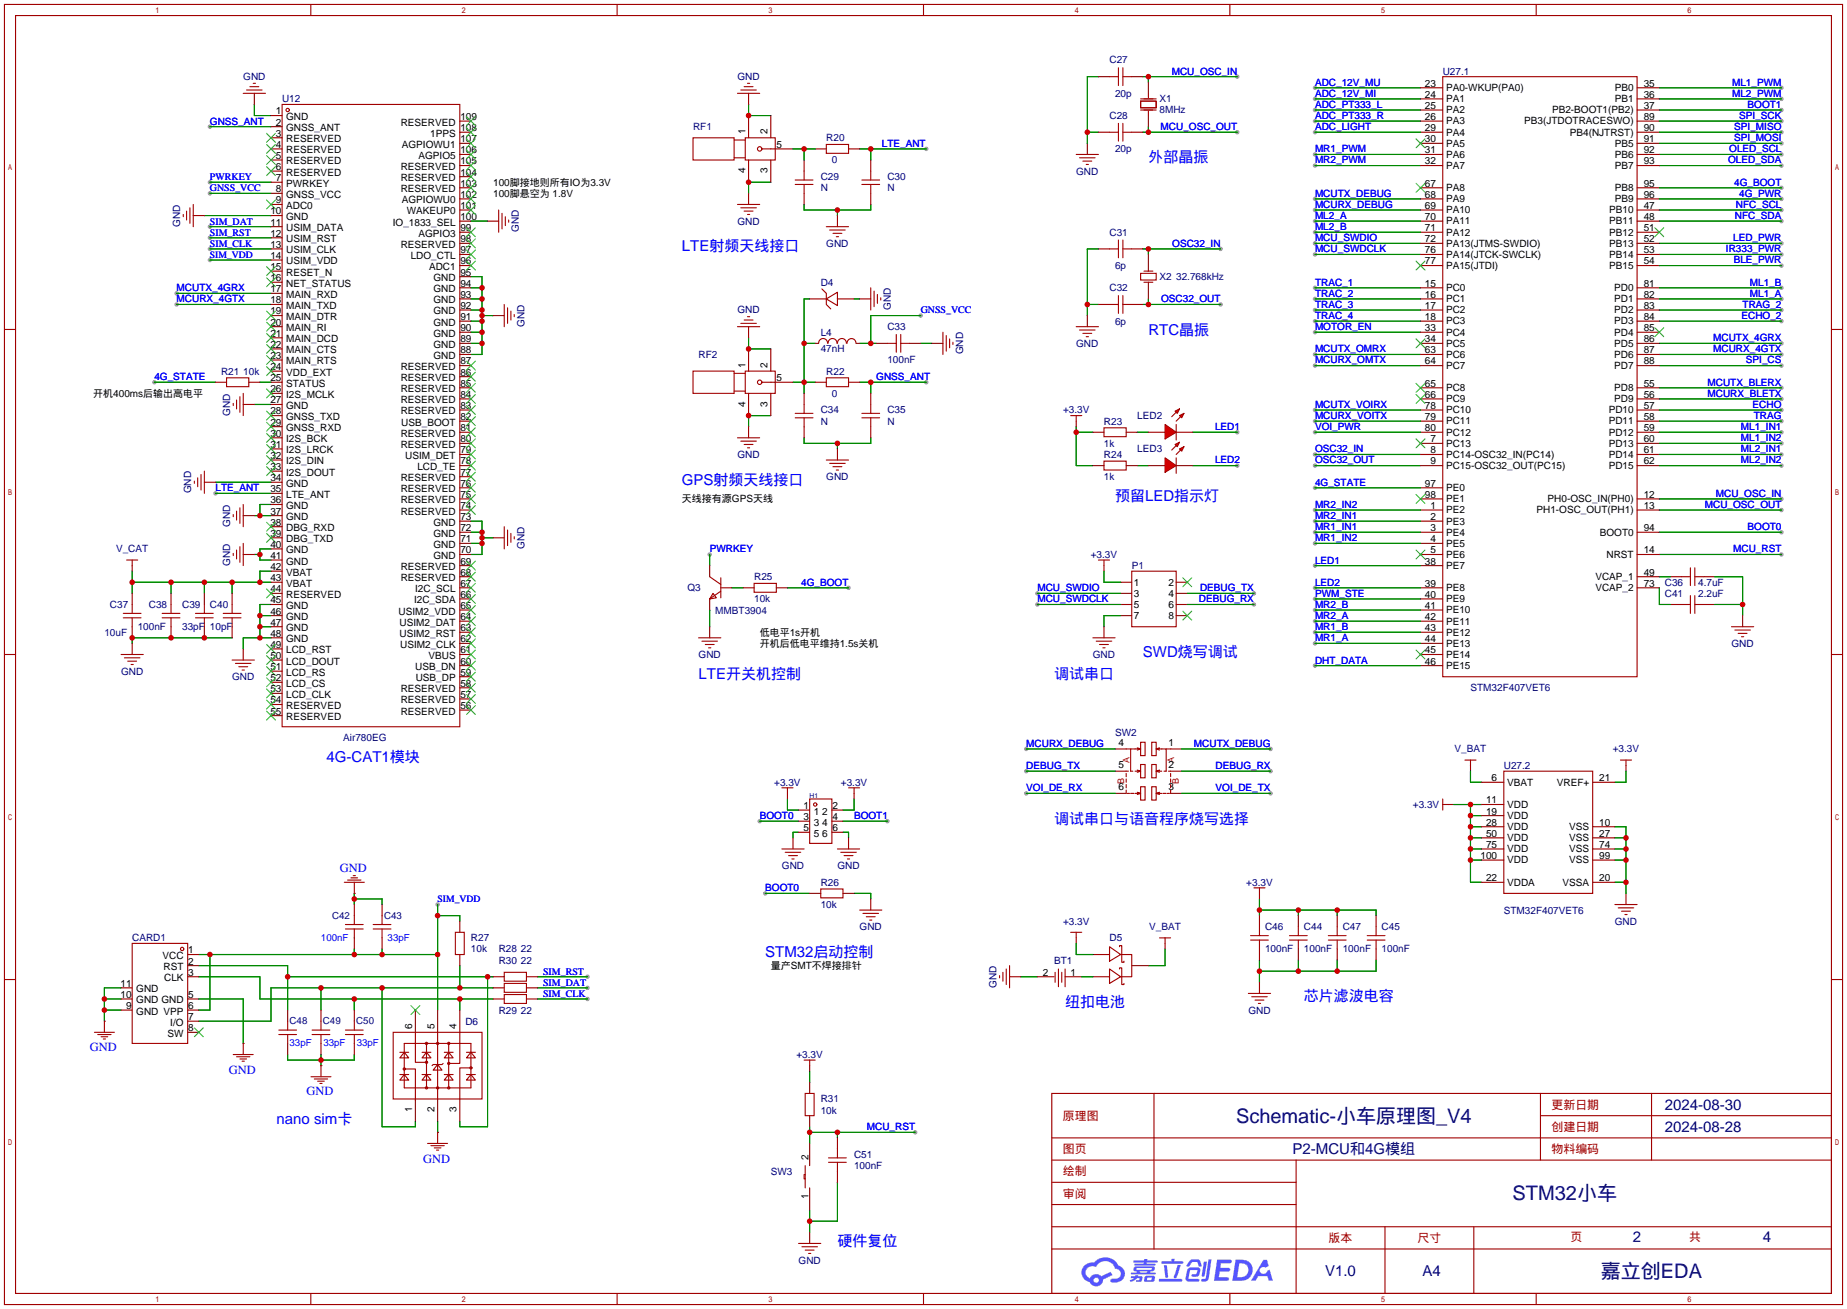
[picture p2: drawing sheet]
<svg xmlns="http://www.w3.org/2000/svg" width="422mm" height="299mm" viewBox="0 0 422 299" stroke-linecap="round" stroke-linejoin="round" font-family="sans-serif">
<defs><g id="words">
<g font-size="4.6" fill="#000080">
<text x="282.7" y="256.6">Schematic-小车原理图_V4</text>
<text x="345.9" y="274.4">STM32小车</text>
<text x="366.1" y="292.2">嘉立创EDA</text>
</g>
<g font-size="3.4" fill="#00f">
<text x="262.6" y="37.1">外部晶振</text>
<text x="156" y="57.4">LTE射频天线接口</text>
<text x="262.6" y="76.5">RTC晶振</text>
<text x="156" y="110.8">GPS射频天线接口</text>
<text x="255" y="114.6">预留LED指示灯</text>
<text x="159.8" y="155.2">LTE开关机控制</text>
<text x="241" y="155.2">调试串口</text>
<text x="261.4" y="150.2">SWD烧写调试</text>
<text x="74.7" y="174.3">4G-CAT1模块</text>
<text x="241" y="188.3">调试串口与语音程序烧写选择</text>
<text x="175" y="218.7">STM32启动控制</text>
<text x="243.6" y="230.2">纽扣电池</text>
<text x="298.2" y="228.9">芯片滤波电容</text>
<text x="63.2" y="256.8">nano sim卡</text>
<text x="191.5" y="284.8">硬件复位</text>
</g>
<g font-size="3.4" fill="#000080">
<text x="380.7" y="253.7">2024-08-30</text>
<text x="295.6" y="263.8">P2-MCU和4G模组</text>
<text x="380.7" y="258.7">2024-08-28</text>
<text x="373.4" y="283.9">2</text>
<text x="403.2" y="283.9">4</text>
<text x="303.1" y="291.8">V1.0</text>
<text x="325.3" y="291.8">A4</text>
</g>
<g font-size="2.8" fill="#00f">
<text x="77.7" y="199.4">GND</text>
<text x="20.6" y="240.3">GND</text>
<text x="52.3" y="245.5">GND</text>
<text x="70.1" y="250.2">GND</text>
<text x="96.8" y="265.8">GND</text>
</g>
<g font-size="2.7" fill="#a00000">
<text x="243.1" y="256">原理图</text>
<text x="354.8" y="253.4">更新日期</text>
<text x="243.1" y="263.6">图页</text>
<text x="354.8" y="258.5">创建日期</text>
<text x="354.8" y="263.6">物料编码</text>
<text x="243.1" y="268.7">绘制</text>
<text x="243.1" y="273.7">审阅</text>
<text x="303.9" y="283.9">版本</text>
<text x="324.2" y="283.9">尺寸</text>
<text x="359.2" y="283.7">页</text>
<text x="386.3" y="283.7">共</text>
</g>
<g font-size="2.3" fill="#000080">
<text x="253.7" y="14.5">C27</text>
<text x="329.9" y="17">U27.1</text>
<text x="55.6" y="18.3">GND</text>
<text x="64.5" y="23.4">U12</text>
<text x="168.7" y="18.3">GND</text>
<text x="255" y="22.1">20p</text>
<text x="265.2" y="23.4">X1</text>
<text x="158.5" y="29.7">RF1</text>
<text x="253.7" y="27.2">C28</text>
<text x="265.2" y="25.9">8MHz</text>
<text x="189" y="32.3">R20</text>
<text x="255" y="34.8">20p</text>
<text x="187.7" y="41.2">C29</text>
<text x="190.2" y="37.4">0</text>
<text x="202.9" y="41.2">C30</text>
<text x="246.1" y="39.9">GND</text>
<text x="187.7" y="43.7">N</text>
<text x="202.9" y="43.7">N</text>
<text x="41.2" y="51.8" transform="rotate(-90 41.2 51.8)">GND</text>
<text x="118.6" y="53.1" transform="rotate(-90 118.6 53.1)">GND</text>
<text x="168.7" y="51.3">GND</text>
<text x="253.7" y="53.9">C31</text>
<text x="189" y="56.4">GND</text>
<text x="187.7" y="65.3">D4</text>
<text x="255" y="61.5">6p</text>
<text x="265.2" y="64">X2</text>
<text x="269" y="64">32.768kHz</text>
<text x="168.7" y="71.7">GND</text>
<text x="203.7" y="70.9" transform="rotate(-90 203.7 70.9)">GND</text>
<text x="253.7" y="66.6">C32</text>
<text x="119.9" y="74.7" transform="rotate(-90 119.9 74.7)">GND</text>
<text x="187.7" y="76.7">L4</text>
<text x="202.9" y="75.5">C33</text>
<text x="255" y="74.2">6p</text>
<text x="159.8" y="81.8">RF2</text>
<text x="187.7" y="80.5">47nH</text>
<text x="202.9" y="83.1">100nF</text>
<text x="220.2" y="81" transform="rotate(-90 220.2 81)">GND</text>
<text x="246.1" y="79.3">GND</text>
<text x="50.5" y="85.6">R21</text>
<text x="55.6" y="85.6">10k</text>
<text x="189" y="85.6">R22</text>
<text x="52.6" y="95" transform="rotate(-90 52.6 95)">GND</text>
<text x="187.7" y="94.5">C34</text>
<text x="190.2" y="90.7">0</text>
<text x="202.9" y="94.5">C35</text>
<text x="243.1" y="94.5">+3.3V</text>
<text x="260.1" y="95.8">LED2</text>
<text x="187.7" y="97.1">N</text>
<text x="202.9" y="97.1">N</text>
<text x="252.5" y="97.1">R23</text>
<text x="168.7" y="104.7">GND</text>
<text x="252.5" y="102.1">1k</text>
<text x="252.5" y="104.7">R24</text>
<text x="260.1" y="103.4">LED3</text>
<text x="43.7" y="112.8" transform="rotate(-90 43.7 112.8)">GND</text>
<text x="189" y="109.8">GND</text>
<text x="252.5" y="109.8">1k</text>
<text x="52.6" y="120.4" transform="rotate(-90 52.6 120.4)">GND</text>
<text x="119.9" y="125.5" transform="rotate(-90 119.9 125.5)">GND</text>
<text x="26.5" y="126.3">V_CAT</text>
<text x="52.6" y="129.3" transform="rotate(-90 52.6 129.3)">GND</text>
<text x="249.5" y="127.5">+3.3V</text>
<text x="258.8" y="130.1">P1</text>
<text x="157.2" y="135.2">Q3</text>
<text x="172.5" y="132.6">R25</text>
<text x="172.5" y="137.7">10k</text>
<text x="380.7" y="133.9">C36</text>
<text x="380.7" y="136.4">C41</text>
<text x="388.4" y="133.9">4.7uF</text>
<text x="388.4" y="136.4">2.2uF</text>
<text x="25.1" y="139">C37</text>
<text x="34" y="139">C38</text>
<text x="41.7" y="139">C39</text>
<text x="48" y="139">C40</text>
<text x="163.6" y="140.2">MMBT3904</text>
<text x="23.9" y="145.3">10uF</text>
<text x="31.5" y="144">100nF</text>
<text x="41.7" y="144">33pF</text>
<text x="48" y="144">10pF</text>
<text x="396" y="147.9">GND</text>
<text x="27.7" y="154.2">GND</text>
<text x="53.1" y="155.5">GND</text>
<text x="159.8" y="150.4">GND</text>
<text x="249.9" y="150.4">GND</text>
<text x="336.3" y="158">STM32F407VET6</text>
<text x="78.5" y="169.4">Air780EG</text>
<text x="255" y="168.2">SW2</text>
<text x="332.7" y="172">V_BAT</text>
<text x="368.8" y="172">+3.3V</text>
<text x="177.1" y="179.6">+3.3V</text>
<text x="192.3" y="179.6">+3.3V</text>
<text x="343.9" y="175.8">U27.2</text>
<text x="323.1" y="184.7">+3.3V</text>
<text x="178.8" y="198.7">GND</text>
<text x="187.7" y="202.5">R26</text>
<text x="191.5" y="198.7">GND</text>
<text x="285" y="202.5">+3.3V</text>
<text x="187.7" y="207.5">10k</text>
<text x="343.9" y="208.8">STM32F407VET6</text>
<text x="30.2" y="215.2">CARD1</text>
<text x="107.7" y="215.2">R27</text>
<text x="196.6" y="212.6">GND</text>
<text x="243.1" y="211.4">+3.3V</text>
<text x="253.7" y="215.2">D5</text>
<text x="262.8" y="212.6">V_BAT</text>
<text x="289.3" y="212.6">C46</text>
<text x="298.2" y="212.6">C44</text>
<text x="307.1" y="212.6">C47</text>
<text x="316" y="212.6">C45</text>
<text x="369.3" y="211.4">GND</text>
<text x="107.7" y="217.7">10k</text>
<text x="114" y="217.7">R28</text>
<text x="114" y="220.2">R30</text>
<text x="119.1" y="217.7">22</text>
<text x="119.1" y="220.2">22</text>
<text x="241" y="220.2">BT1</text>
<text x="289.3" y="217.7">100nF</text>
<text x="298.2" y="217.7">100nF</text>
<text x="307.1" y="217.7">100nF</text>
<text x="316" y="217.7">100nF</text>
<text x="227.9" y="225.8" transform="rotate(-90 227.9 225.8)">GND</text>
<text x="114" y="231.7">R29</text>
<text x="119.1" y="231.7">22</text>
<text x="285.5" y="231.7">GND</text>
<text x="106.4" y="234.2">D6</text>
<text x="182.1" y="241.8">+3.3V</text>
<text x="187.7" y="252">R31</text>
<text x="187.7" y="254.5">10k</text>
<text x="176.3" y="268.5">SW3</text>
<text x="195.3" y="264.7">C51</text>
<text x="195.3" y="267.2">100nF</text>
<text x="182.6" y="288.8">GND</text>
</g>
<g font-size="2.3" fill="#00f">
<text x="268" y="17">MCU_OSC_IN</text>
<text x="300.7" y="22.1">ADC_12V_MI</text>
<text x="300.7" y="19.6">ADC_12V_MU</text>
<text x="396.1" y="19.6">ML1_PWM</text>
<text x="396.1" y="22.1">ML2_PWM</text>
<text x="48" y="28.5">GNSS_ANT</text>
<text x="265.4" y="29.7">MCU_OSC_OUT</text>
<text x="300.7" y="27.2">ADC_PT333_R</text>
<text x="300.7" y="24.7">ADC_PT333_L</text>
<text x="300.7" y="29.7">ADC_LIGHT</text>
<text x="396.6" y="29.7">SPI_MISO</text>
<text x="397.8" y="27.2">SPI_SCK</text>
<text x="399.7" y="24.7">BOOT1</text>
<text x="201.7" y="33.6">LTE_ANT</text>
<text x="300.7" y="34.8">MR1_PWM</text>
<text x="395.5" y="34.8">OLED_SCL</text>
<text x="396.6" y="32.3">SPI_MOSI</text>
<text x="48" y="41.2">PWRKEY</text>
<text x="300.7" y="37.4">MR2_PWM</text>
<text x="395.2" y="37.4">OLED_SDA</text>
<text x="48" y="43.7">GNSS_VCC</text>
<text x="300.7" y="47.5">MCURX_DEBUG</text>
<text x="300.7" y="45">MCUTX_DEBUG</text>
<text x="396.6" y="42.4">4G_BOOT</text>
<text x="397" y="47.5">NFC_SCL</text>
<text x="397.8" y="45">4G_PWR</text>
<text x="48" y="53.9">SIM_RST</text>
<text x="48" y="51.3">SIM_DAT</text>
<text x="300.7" y="50.1">ML2_A</text>
<text x="300.7" y="52.6">ML2_B</text>
<text x="396.7" y="50.1">NFC_SDA</text>
<text x="48" y="56.4">SIM_CLK</text>
<text x="268.1" y="56.4">OSC32_IN</text>
<text x="300.7" y="57.7">MCU_SWDCLK</text>
<text x="300.7" y="55.1">MCU_SWDIO</text>
<text x="394.7" y="57.7">IR333_PWR</text>
<text x="396.4" y="55.1">LED_PWR</text>
<text x="300.7" y="65.3">TRAC_1</text>
<text x="396.5" y="60.2">BLE_PWR</text>
<text x="400.2" y="65.3">ML1_B</text>
<text x="40.4" y="69.1">MCURX_4GTX</text>
<text x="40.4" y="66.6">MCUTX_4GRX</text>
<text x="210.6" y="71.6">GNSS_VCC</text>
<text x="265.5" y="69.1">OSC32_OUT</text>
<text x="300.7" y="67.8">TRAC_2</text>
<text x="300.7" y="70.4">TRAC_3</text>
<text x="398.5" y="70.4">TRAG_2</text>
<text x="400.2" y="67.8">ML1_A</text>
<text x="300.7" y="72.9">TRAC_4</text>
<text x="300.7" y="75.5">MOTOR_EN</text>
<text x="398.3" y="72.9">ECHO_2</text>
<text x="300.7" y="80.5">MCUTX_OMRX</text>
<text x="300.7" y="83.1">MCURX_OMTX</text>
<text x="391.8" y="78">MCUTX_4GRX</text>
<text x="391.8" y="80.5">MCURX_4GTX</text>
<text x="399.3" y="83.1">SPI_CS</text>
<text x="35.3" y="86.9">4G_STATE</text>
<text x="200.4" y="86.9">GNSS_ANT</text>
<text x="390.5" y="88.2">MCUTX_BLERX</text>
<text x="300.7" y="93.2">MCUTX_VOIRX</text>
<text x="300.7" y="95.8">MCURX_VOITX</text>
<text x="390.5" y="90.7">MCURX_BLETX</text>
<text x="400.8" y="93.2">ECHO</text>
<text x="401.1" y="95.8">TRAG</text>
<text x="277.9" y="98.3">LED1</text>
<text x="300.7" y="98.3">VOI_PWR</text>
<text x="398.1" y="98.3">ML1_IN1</text>
<text x="398.1" y="100.9">ML1_IN2</text>
<text x="277.9" y="105.9">LED2</text>
<text x="300.7" y="103.4">OSC32_IN</text>
<text x="300.7" y="105.9">OSC32_OUT</text>
<text x="398.1" y="103.4">ML2_IN1</text>
<text x="398.1" y="105.9">ML2_IN2</text>
<text x="49.3" y="112.3">LTE_ANT</text>
<text x="300.7" y="111">4G_STATE</text>
<text x="392.4" y="113.6">MCU_OSC_IN</text>
<text x="300.7" y="116.1">MR2_IN2</text>
<text x="300.7" y="118.6">MR2_IN1</text>
<text x="389.9" y="116.1">MCU_OSC_OUT</text>
<text x="300.7" y="121.2">MR1_IN1</text>
<text x="300.7" y="123.7">MR1_IN2</text>
<text x="399.7" y="121.2">BOOT0</text>
<text x="162.3" y="126.3">PWRKEY</text>
<text x="300.7" y="128.8">LED1</text>
<text x="396.4" y="126.3">MCU_RST</text>
<text x="183.3" y="133.9">4G_BOOT</text>
<text x="237.2" y="135.2">MCU_SWDIO</text>
<text x="237.2" y="137.7">MCU_SWDCLK</text>
<text x="274.2" y="137.7">DEBUG_RX</text>
<text x="274.4" y="135.2">DEBUG_TX</text>
<text x="300.7" y="136.4">PWM_STE</text>
<text x="300.7" y="133.9">LED2</text>
<text x="300.7" y="139">MR2_B</text>
<text x="300.7" y="141.5">MR2_A</text>
<text x="300.7" y="144">MR1_B</text>
<text x="300.7" y="146.6">MR1_A</text>
<text x="300.7" y="151.7">DHT_DATA</text>
<text x="234.7" y="170.7">MCURX_DEBUG</text>
<text x="273" y="170.7">MCUTX_DEBUG</text>
<text x="234.7" y="175.8">DEBUG_TX</text>
<text x="278" y="175.8">DEBUG_RX</text>
<text x="234.7" y="180.9">VOI_DE_RX</text>
<text x="278" y="180.9">VOI_DE_TX</text>
<text x="173.7" y="187.2">BOOT0</text>
<text x="195.3" y="187.2">BOOT1</text>
<text x="175" y="203.7">BOOT0</text>
<text x="124.2" y="227.9">SIM_CLK</text>
<text x="124.2" y="225.3">SIM_DAT</text>
<text x="124.2" y="222.8">SIM_RST</text>
<text x="198.2" y="258.3">MCU_RST</text>
</g>
<g font-size="2.3">
<text x="325.9" y="19.8">23</text>
<text x="325.9" y="22.4">24</text>
<text x="330.7" y="20.8">PA0-WKUP(PA0)</text>
<text x="330.7" y="23.4">PA1</text>
<text x="369.3" y="20.8">PB0</text>
<text x="369.3" y="23.4">PB1</text>
<text x="375.9" y="19.8">35</text>
<text x="375.9" y="22.4">36</text>
<text x="63.1" y="26.2">1</text>
<text x="63.1" y="28.7">2</text>
<text x="65.5" y="27.4">GND</text>
<text x="65.5" y="30">GNSS_ANT</text>
<text x="91.6" y="28.7">RESERVED</text>
<text x="105.3" y="30">108</text>
<text x="105.3" y="27.4">109</text>
<text x="325.9" y="24.9">25</text>
<text x="325.9" y="27.4">26</text>
<text x="325.9" y="30">29</text>
<text x="330.7" y="25.9">PA2</text>
<text x="330.7" y="28.5">PA3</text>
<text x="348.6" y="28.5">PB3(JTDOTRACESWO)</text>
<text x="354.9" y="25.9">PB2-BOOT1(PB2)</text>
<text x="375.9" y="27.4">89</text>
<text x="375.9" y="30">90</text>
<text x="375.9" y="24.9">37</text>
<text x="63.1" y="31.2">3</text>
<text x="63.1" y="33.8">4</text>
<text x="65.5" y="32.5">RESERVED</text>
<text x="65.5" y="35.1">RESERVED</text>
<text x="91.9" y="33.8">AGPIOWU1</text>
<text x="98.4" y="31.2">1PPS</text>
<text x="105.3" y="35.1">106</text>
<text x="105.3" y="32.5">107</text>
<text x="170.5" y="30.7" transform="rotate(-90 170.5 30.7)">1</text>
<text x="175.5" y="30.7" transform="rotate(-90 175.5 30.7)">2</text>
<text x="177.5" y="33.8">5</text>
<text x="325.9" y="32.5">30</text>
<text x="325.9" y="35.1">31</text>
<text x="330.7" y="31">PA4</text>
<text x="330.7" y="33.5">PA5</text>
<text x="359" y="31">PB4(NJTRST)</text>
<text x="369.3" y="33.5">PB5</text>
<text x="375.9" y="32.5">91</text>
<text x="375.9" y="35.1">92</text>
<text x="63.1" y="36.3">5</text>
<text x="63.1" y="38.9">6</text>
<text x="63.1" y="41.4">7</text>
<text x="65.5" y="37.6">RESERVED</text>
<text x="65.5" y="40.1">RESERVED</text>
<text x="91.6" y="41.4">RESERVED</text>
<text x="91.6" y="38.9">RESERVED</text>
<text x="95.7" y="36.3">AGPIO5</text>
<text x="105.3" y="40.1">104</text>
<text x="105.3" y="37.6">105</text>
<text x="170.5" y="39.6" transform="rotate(-90 170.5 39.6)">4</text>
<text x="175.5" y="39.6" transform="rotate(-90 175.5 39.6)">3</text>
<text x="325.9" y="37.6">32</text>
<text x="330.7" y="36.1">PA6</text>
<text x="330.7" y="38.6">PA7</text>
<text x="369.3" y="36.1">PB6</text>
<text x="369.3" y="38.6">PB7</text>
<text x="375.9" y="37.6">93</text>
<text x="63.1" y="43.9">8</text>
<text x="63.1" y="46.5">9</text>
<text x="65.5" y="42.7">PWRKEY</text>
<text x="65.5" y="45.2">GNSS_VCC</text>
<text x="65.5" y="47.8">ADC0</text>
<text x="91.6" y="43.9">RESERVED</text>
<text x="91.9" y="46.5">AGPIOWU0</text>
<text x="105.3" y="47.8">101</text>
<text x="105.3" y="45.2">102</text>
<text x="105.3" y="42.7">103</text>
<text x="112.8" y="42.4">100脚接地则所有IO为3.3V</text>
<text x="112.8" y="45">100脚悬空为 1.8V</text>
<text x="325.9" y="42.7">67</text>
<text x="325.9" y="45.2">68</text>
<text x="325.9" y="47.8">69</text>
<text x="330.7" y="43.7">PA8</text>
<text x="330.7" y="46.2">PA9</text>
<text x="369.3" y="43.7">PB8</text>
<text x="369.3" y="46.2">PB9</text>
<text x="375.9" y="47.8">47</text>
<text x="375.9" y="42.7">95</text>
<text x="375.9" y="45.2">96</text>
<text x="61.8" y="49">10</text>
<text x="61.8" y="51.6">11</text>
<text x="65.5" y="50.3">GND</text>
<text x="65.5" y="52.8">USIM_DATA</text>
<text x="89.8" y="51.6">IO_1833_SEL</text>
<text x="93" y="49">WAKEUP0</text>
<text x="105.3" y="52.8">99</text>
<text x="105.3" y="50.3">100</text>
<text x="325.9" y="50.3">70</text>
<text x="325.9" y="52.8">71</text>
<text x="330.7" y="48.8">PA10</text>
<text x="330.7" y="51.3">PA11</text>
<text x="330.7" y="53.9">PA12</text>
<text x="368" y="48.8">PB10</text>
<text x="368" y="51.3">PB11</text>
<text x="368" y="53.9">PB12</text>
<text x="375.9" y="50.3">48</text>
<text x="375.9" y="52.8">51</text>
<text x="61.8" y="54.1">12</text>
<text x="61.8" y="56.6">13</text>
<text x="61.8" y="59.2">14</text>
<text x="65.5" y="55.4">USIM_RST</text>
<text x="65.5" y="57.9">USIM_CLK</text>
<text x="91.6" y="56.6">RESERVED</text>
<text x="93.9" y="59.2">LDO_CTL</text>
<text x="95.7" y="54.1">AGPIO3</text>
<text x="105.3" y="57.9">97</text>
<text x="105.3" y="55.4">98</text>
<text x="325.9" y="55.4">72</text>
<text x="325.9" y="57.9">76</text>
<text x="330.7" y="56.4">PA13(JTMS-SWDIO)</text>
<text x="330.7" y="58.9">PA14(JTCK-SWCLK)</text>
<text x="368" y="56.4">PB13</text>
<text x="368" y="58.9">PB14</text>
<text x="375.9" y="55.4">52</text>
<text x="375.9" y="57.9">53</text>
<text x="61.8" y="61.7">15</text>
<text x="61.8" y="64.3">16</text>
<text x="65.5" y="60.5">USIM_VDD</text>
<text x="65.5" y="63">RESET_N</text>
<text x="65.5" y="65.5">NET_STATUS</text>
<text x="98.1" y="61.7">ADC1</text>
<text x="99.1" y="64.3">GND</text>
<text x="105.3" y="65.5">94</text>
<text x="105.3" y="63">95</text>
<text x="105.3" y="60.5">96</text>
<text x="325.9" y="60.5">77</text>
<text x="325.9" y="65.5">15</text>
<text x="330.7" y="61.5">PA15(JTDI)</text>
<text x="368" y="61.5">PB15</text>
<text x="375.9" y="60.5">54</text>
<text x="375.9" y="65.5">81</text>
<text x="61.8" y="66.8">17</text>
<text x="61.8" y="69.3">18</text>
<text x="61.8" y="71.9">19</text>
<text x="65.5" y="68.1">MAIN_RXD</text>
<text x="65.5" y="70.6">MAIN_TXD</text>
<text x="99.1" y="71.9">GND</text>
<text x="99.1" y="69.3">GND</text>
<text x="99.1" y="66.8">GND</text>
<text x="105.3" y="70.6">92</text>
<text x="105.3" y="68.1">93</text>
<text x="325.9" y="68.1">16</text>
<text x="325.9" y="70.6">17</text>
<text x="330.7" y="66.6">PC0</text>
<text x="330.7" y="69.1">PC1</text>
<text x="330.7" y="71.6">PC2</text>
<text x="369.2" y="66.6">PD0</text>
<text x="369.2" y="69.1">PD1</text>
<text x="369.2" y="71.6">PD2</text>
<text x="375.9" y="68.1">82</text>
<text x="375.9" y="70.6">83</text>
<text x="61.8" y="74.4">20</text>
<text x="61.8" y="77">21</text>
<text x="65.5" y="73.2">MAIN_DTR</text>
<text x="65.5" y="75.7">MAIN_RI</text>
<text x="99.1" y="77">GND</text>
<text x="99.1" y="74.4">GND</text>
<text x="105.3" y="75.7">90</text>
<text x="105.3" y="73.2">91</text>
<text x="325.9" y="73.2">18</text>
<text x="325.9" y="75.7">33</text>
<text x="330.7" y="74.2">PC3</text>
<text x="330.7" y="76.7">PC4</text>
<text x="369.2" y="74.2">PD3</text>
<text x="369.2" y="76.7">PD4</text>
<text x="375.9" y="73.2">84</text>
<text x="375.9" y="75.7">85</text>
<text x="61.8" y="79.5">22</text>
<text x="61.8" y="82">23</text>
<text x="65.5" y="78.2">MAIN_DCD</text>
<text x="65.5" y="80.8">MAIN_CTS</text>
<text x="65.5" y="83.3">MAIN_RTS</text>
<text x="99.1" y="82">GND</text>
<text x="99.1" y="79.5">GND</text>
<text x="105.3" y="83.3">87</text>
<text x="105.3" y="80.8">88</text>
<text x="105.3" y="78.2">89</text>
<text x="325.9" y="78.2">34</text>
<text x="325.9" y="80.8">63</text>
<text x="325.9" y="83.3">64</text>
<text x="330.7" y="79.3">PC5</text>
<text x="330.7" y="81.8">PC6</text>
<text x="369.2" y="79.3">PD5</text>
<text x="369.2" y="81.8">PD6</text>
<text x="375.9" y="78.2">86</text>
<text x="375.9" y="80.8">87</text>
<text x="375.9" y="83.3">88</text>
<text x="61.8" y="84.6">24</text>
<text x="61.8" y="87.1">25</text>
<text x="61.8" y="89.7">26</text>
<text x="65.5" y="85.9">VDD_EXT</text>
<text x="65.5" y="88.4">STATUS</text>
<text x="91.6" y="89.7">RESERVED</text>
<text x="91.6" y="87.1">RESERVED</text>
<text x="91.6" y="84.6">RESERVED</text>
<text x="105.3" y="88.4">85</text>
<text x="105.3" y="85.9">86</text>
<text x="170.5" y="84.1" transform="rotate(-90 170.5 84.1)">1</text>
<text x="175.5" y="84.1" transform="rotate(-90 175.5 84.1)">2</text>
<text x="177.5" y="87.1">5</text>
<text x="325.9" y="88.4">65</text>
<text x="330.7" y="84.3">PC7</text>
<text x="330.7" y="89.4">PC8</text>
<text x="369.2" y="89.4">PD8</text>
<text x="369.2" y="84.3">PD7</text>
<text x="375.9" y="88.4">55</text>
<text x="21.3" y="90.7">开机400ms后输出高电平</text>
<text x="61.8" y="92.2">27</text>
<text x="61.8" y="94.7">28</text>
<text x="65.5" y="90.9">I2S_MCLK</text>
<text x="65.5" y="93.5">GND</text>
<text x="91.6" y="94.7">RESERVED</text>
<text x="91.6" y="92.2">RESERVED</text>
<text x="105.3" y="93.5">83</text>
<text x="105.3" y="90.9">84</text>
<text x="170.5" y="92.9" transform="rotate(-90 170.5 92.9)">4</text>
<text x="175.5" y="92.9" transform="rotate(-90 175.5 92.9)">3</text>
<text x="325.9" y="90.9">66</text>
<text x="325.9" y="93.5">78</text>
<text x="330.7" y="92">PC9</text>
<text x="330.7" y="94.5">PC10</text>
<text x="367.9" y="94.5">PD10</text>
<text x="369.2" y="92">PD9</text>
<text x="375.9" y="90.9">56</text>
<text x="375.9" y="93.5">57</text>
<text x="61.8" y="97.3">29</text>
<text x="61.8" y="99.8">30</text>
<text x="65.5" y="96">GNSS_TXD</text>
<text x="65.5" y="98.6">GNSS_RXD</text>
<text x="65.5" y="101.1">I2S_BCK</text>
<text x="91.6" y="99.8">RESERVED</text>
<text x="91.8" y="97.3">USB_BOOT</text>
<text x="105.3" y="101.1">80</text>
<text x="105.3" y="98.6">81</text>
<text x="105.3" y="96">82</text>
<text x="325.9" y="96">79</text>
<text x="325.9" y="98.6">80</text>
<text x="327.1" y="101.1">7</text>
<text x="330.7" y="97">PC11</text>
<text x="330.7" y="99.6">PC12</text>
<text x="367.9" y="97">PD11</text>
<text x="367.9" y="99.6">PD12</text>
<text x="375.9" y="96">58</text>
<text x="375.9" y="98.6">59</text>
<text x="375.9" y="101.1">60</text>
<text x="61.8" y="102.4">31</text>
<text x="61.8" y="104.9">32</text>
<text x="61.8" y="107.4">33</text>
<text x="65.5" y="103.6">I2S_LRCK</text>
<text x="65.5" y="106.2">I2S_DIN</text>
<text x="91.6" y="102.4">RESERVED</text>
<text x="92.7" y="104.9">USIM_DET</text>
<text x="95.4" y="107.4">LCD_TE</text>
<text x="105.3" y="106.2">78</text>
<text x="105.3" y="103.6">79</text>
<text x="327.1" y="103.6">8</text>
<text x="327.1" y="106.2">9</text>
<text x="330.7" y="102.1">PC13</text>
<text x="330.7" y="104.7">PC14-OSC32_IN(PC14)</text>
<text x="330.7" y="107.2">PC15-OSC32_OUT(PC15)</text>
<text x="367.9" y="102.1">PD13</text>
<text x="367.9" y="104.7">PD14</text>
<text x="367.9" y="107.2">PD15</text>
<text x="375.9" y="103.6">61</text>
<text x="375.9" y="106.2">62</text>
<text x="61.8" y="110">34</text>
<text x="61.8" y="112.5">35</text>
<text x="65.5" y="108.7">I2S_DOUT</text>
<text x="65.5" y="111.3">GND</text>
<text x="65.5" y="113.8">LTE_ANT</text>
<text x="91.6" y="112.5">RESERVED</text>
<text x="91.6" y="110">RESERVED</text>
<text x="105.3" y="113.8">75</text>
<text x="105.3" y="111.3">76</text>
<text x="105.3" y="108.7">77</text>
<text x="325.9" y="111.3">97</text>
<text x="325.9" y="113.8">98</text>
<text x="330.7" y="112.3">PE0</text>
<text x="375.9" y="113.8">12</text>
<text x="61.8" y="115.1">36</text>
<text x="61.8" y="117.6">37</text>
<text x="65.5" y="116.3">GND</text>
<text x="65.5" y="118.9">GND</text>
<text x="91.6" y="117.6">RESERVED</text>
<text x="91.6" y="115.1">RESERVED</text>
<text x="105.3" y="118.9">73</text>
<text x="105.3" y="116.3">74</text>
<text x="156" y="114.8">天线接有源GPS天线</text>
<text x="327.1" y="116.3">1</text>
<text x="327.1" y="118.9">2</text>
<text x="330.7" y="117.4">PE2</text>
<text x="330.7" y="119.9">PE3</text>
<text x="330.7" y="114.8">PE1</text>
<text x="351.4" y="117.4">PH1-OSC_OUT(PH1)</text>
<text x="353.9" y="114.8">PH0-OSC_IN(PH0)</text>
<text x="375.9" y="116.3">13</text>
<text x="61.8" y="120.1">38</text>
<text x="61.8" y="122.7">39</text>
<text x="61.8" y="125.2">40</text>
<text x="65.5" y="121.4">DBG_RXD</text>
<text x="65.5" y="124">DBG_TXD</text>
<text x="99.1" y="125.2">GND</text>
<text x="99.1" y="122.7">GND</text>
<text x="99.1" y="120.1">GND</text>
<text x="105.3" y="124">71</text>
<text x="105.3" y="121.4">72</text>
<text x="327.1" y="121.4">3</text>
<text x="327.1" y="124">4</text>
<text x="330.7" y="122.4">PE4</text>
<text x="330.7" y="125">PE5</text>
<text x="365.9" y="122.4">BOOT0</text>
<text x="375.9" y="121.4">94</text>
<text x="61.8" y="127.8">41</text>
<text x="61.8" y="130.3">42</text>
<text x="65.5" y="126.5">GND</text>
<text x="65.5" y="129">GND</text>
<text x="65.5" y="131.6">VBAT</text>
<text x="91.6" y="130.3">RESERVED</text>
<text x="99.1" y="127.8">GND</text>
<text x="105.3" y="131.6">68</text>
<text x="105.3" y="129">69</text>
<text x="105.3" y="126.5">70</text>
<text x="325.9" y="129">38</text>
<text x="327.1" y="126.5">5</text>
<text x="330.7" y="127.5">PE6</text>
<text x="330.7" y="130.1">PE7</text>
<text x="367.4" y="127.5">NRST</text>
<text x="375.9" y="126.5">14</text>
<text x="375.9" y="131.6">49</text>
<text x="61.8" y="132.8">43</text>
<text x="61.8" y="135.4">44</text>
<text x="61.8" y="137.9">45</text>
<text x="65.5" y="134.1">VBAT</text>
<text x="65.5" y="136.7">RESERVED</text>
<text x="91.6" y="132.8">RESERVED</text>
<text x="94.7" y="137.9">I2C_SDA</text>
<text x="94.9" y="135.4">I2C_SCL</text>
<text x="105.3" y="136.7">66</text>
<text x="105.3" y="134.1">67</text>
<text x="259.3" y="133.9">1</text>
<text x="259.3" y="136.4">3</text>
<text x="267.2" y="133.9">2</text>
<text x="267.2" y="136.4">4</text>
<text x="325.9" y="134.1">39</text>
<text x="325.9" y="136.7">40</text>
<text x="330.7" y="135.1">PE8</text>
<text x="330.7" y="137.7">PE9</text>
<text x="364.9" y="132.6">VCAP_1</text>
<text x="364.9" y="135.1">VCAP_2</text>
<text x="375.9" y="134.1">73</text>
<text x="61.8" y="140.5">46</text>
<text x="61.8" y="143">47</text>
<text x="65.5" y="139.2">GND</text>
<text x="65.5" y="141.7">GND</text>
<text x="91.1" y="140.5">USIM2_VDD</text>
<text x="91.4" y="143">USIM2_DAT</text>
<text x="105.3" y="141.7">64</text>
<text x="105.3" y="139.2">65</text>
<text x="259.3" y="138.9">5</text>
<text x="259.3" y="141.5">7</text>
<text x="267.2" y="138.9">6</text>
<text x="267.2" y="141.5">8</text>
<text x="325.9" y="139.2">41</text>
<text x="325.9" y="141.7">42</text>
<text x="330.7" y="140.2">PE10</text>
<text x="330.7" y="142.8">PE11</text>
<text x="61.8" y="145.5">48</text>
<text x="61.8" y="148.1">49</text>
<text x="65.5" y="144.3">GND</text>
<text x="65.5" y="146.8">GND</text>
<text x="65.5" y="149.4">LCD_RST</text>
<text x="91.4" y="145.5">USIM2_RST</text>
<text x="91.5" y="148.1">USIM2_CLK</text>
<text x="105.3" y="149.4">61</text>
<text x="105.3" y="146.8">62</text>
<text x="105.3" y="144.3">63</text>
<text x="173.7" y="145.3">低电平1s开机</text>
<text x="173.7" y="147.9">开机后低电平维持1.5s关机</text>
<text x="325.9" y="144.3">43</text>
<text x="325.9" y="146.8">44</text>
<text x="325.9" y="149.4">45</text>
<text x="330.7" y="145.3">PE12</text>
<text x="330.7" y="147.8">PE13</text>
<text x="61.8" y="150.6">50</text>
<text x="61.8" y="153.2">51</text>
<text x="61.8" y="155.7">52</text>
<text x="65.5" y="151.9">LCD_DOUT</text>
<text x="65.5" y="154.4">LCD_RS</text>
<text x="94.9" y="153.2">USB_DN</text>
<text x="95.1" y="155.7">USB_DP</text>
<text x="98" y="150.6">VBUS</text>
<text x="105.3" y="154.4">59</text>
<text x="105.3" y="151.9">60</text>
<text x="325.9" y="151.9">46</text>
<text x="330.7" y="150.4">PE14</text>
<text x="330.7" y="152.9">PE15</text>
<text x="61.8" y="158.2">53</text>
<text x="61.8" y="160.8">54</text>
<text x="65.5" y="157">LCD_CS</text>
<text x="65.5" y="159.5">LCD_CLK</text>
<text x="91.6" y="160.8">RESERVED</text>
<text x="91.6" y="158.2">RESERVED</text>
<text x="105.3" y="159.5">57</text>
<text x="105.3" y="157">58</text>
<text x="61.8" y="163.3">55</text>
<text x="65.5" y="162.1">RESERVED</text>
<text x="65.5" y="164.6">RESERVED</text>
<text x="91.6" y="163.3">RESERVED</text>
<text x="105.3" y="162.1">56</text>
<text x="255.8" y="170.5">4</text>
<text x="267.2" y="170.5">1</text>
<text x="255.8" y="175.5">5</text>
<text x="267.2" y="175.5">2</text>
<text x="341.1" y="178.6">6</text>
<text x="344.7" y="179.6">VBAT</text>
<text x="356" y="179.6">VREF+</text>
<text x="365.8" y="178.6">21</text>
<text x="183.8" y="184.9">1</text>
<text x="190.4" y="184.9">2</text>
<text x="255.8" y="180.6">6</text>
<text x="267.2" y="180.6">3</text>
<text x="339.8" y="183.6">11</text>
<text x="344.7" y="184.7">VDD</text>
<text x="183.8" y="187.5">3</text>
<text x="183.8" y="190">5</text>
<text x="186.1" y="186.2">1</text>
<text x="186.1" y="188.7">3</text>
<text x="186.1" y="191.3">5</text>
<text x="188" y="191.3">6</text>
<text x="188" y="188.7">4</text>
<text x="188" y="186.2">2</text>
<text x="190.4" y="190">6</text>
<text x="190.4" y="187.5">4</text>
<text x="339.8" y="186.2">19</text>
<text x="339.8" y="188.7">28</text>
<text x="339.8" y="191.3">50</text>
<text x="344.7" y="187.2">VDD</text>
<text x="344.7" y="189.7">VDD</text>
<text x="358.9" y="189.7">VSS</text>
<text x="365.8" y="188.7">10</text>
<text x="365.8" y="191.3">27</text>
<text x="338.6" y="196.3">100</text>
<text x="339.8" y="193.8">75</text>
<text x="344.7" y="192.3">VDD</text>
<text x="344.7" y="194.8">VDD</text>
<text x="344.7" y="197.4">VDD</text>
<text x="358.9" y="192.3">VSS</text>
<text x="358.9" y="194.8">VSS</text>
<text x="358.9" y="197.4">VSS</text>
<text x="365.8" y="193.8">74</text>
<text x="365.8" y="196.3">99</text>
<text x="339.8" y="201.4">22</text>
<text x="344.7" y="202.4">VDDA</text>
<text x="357.4" y="202.4">VSSA</text>
<text x="365.8" y="201.4">20</text>
<text x="37.2" y="219.2">VCC</text>
<text x="37.4" y="221.7">RST</text>
<text x="43.1" y="217.9">1</text>
<text x="43.1" y="220.5">2</text>
<text x="176.3" y="221.5">量产SMT不焊接排针</text>
<text x="27.6" y="225.6">11</text>
<text x="31.2" y="226.8">GND</text>
<text x="37.5" y="224.3">CLK</text>
<text x="43.1" y="223">3</text>
<text x="238.5" y="223">2</text>
<text x="244.9" y="223">1</text>
<text x="27.6" y="228.1">10</text>
<text x="28.8" y="230.6">9</text>
<text x="31.2" y="231.9">GND VPP</text>
<text x="31.2" y="229.4">GND GND</text>
<text x="43.1" y="228.1">5</text>
<text x="43.1" y="230.6">6</text>
<text x="43.1" y="233.2">7</text>
<text x="38.3" y="237">SW</text>
<text x="38.9" y="234.4">I/O</text>
<text x="43.1" y="235.7">8</text>
<text x="94.3" y="235.2" transform="rotate(-90 94.3 235.2)">6</text>
<text x="99.3" y="235.2" transform="rotate(-90 99.3 235.2)">5</text>
<text x="104.4" y="235.2" transform="rotate(-90 104.4 235.2)">4</text>
<text x="94.3" y="254.2" transform="rotate(-90 94.3 254.2)">1</text>
<text x="99.3" y="254.2" transform="rotate(-90 99.3 254.2)">2</text>
<text x="104.4" y="254.2" transform="rotate(-90 104.4 254.2)">3</text>
<text x="184.9" y="265.2" transform="rotate(-90 184.9 265.2)">2</text>
<text x="184.9" y="274.1" transform="rotate(-90 184.9 274.1)">1</text>
</g>
<g font-size="2.2" fill="#00f">
<text x="48" y="59">SIM_VDD</text>
<text x="100.1" y="206.3">SIM_VDD</text>
<text x="73.4" y="215.2">100nF</text>
<text x="88.6" y="215.2">33pF</text>
<text x="66.2" y="239.2">33pF</text>
<text x="74" y="239.2">33pF</text>
<text x="81.6" y="239.2">33pF</text>
</g>
<g font-size="2.2" fill="#000080">
<text x="87.8" y="210">C43</text>
<text x="75.9" y="210.1">C42</text>
<text x="66.2" y="234.1">C48</text>
<text x="73.9" y="234.1">C49</text>
<text x="81.5" y="234.1">C50</text>
</g>
<g font-size="2.1" fill="#a00000">
<text x="257.1" y="179.2" transform="rotate(-90 257.1 179.2)">B</text>
<text x="258.3" y="174.3" transform="rotate(-90 258.3 174.3)">A</text>
<text x="268.6" y="174.3" transform="rotate(-90 268.6 174.3)">A</text>
<text x="269.6" y="179.2" transform="rotate(-90 269.6 179.2)">B</text>
</g>
<text font-size="1.5" fill="#000080" x="185.2" y="182.3">H1</text>
</g></defs>
<g fill="#999">
<circle cx="48" cy="59.4" r=".51"/>
<circle cx="48" cy="56.9" r=".51"/>
<circle cx="48" cy="54.4" r=".51"/>
<circle cx="48" cy="51.8" r=".51"/>
<circle cx="211.8" cy="34" r=".51"/>
<circle cx="49.3" cy="112.8" r=".51"/>
<circle cx="211.8" cy="87.4" r=".51"/>
<circle cx="48" cy="29" r=".51"/>
<circle cx="48" cy="41.7" r=".51"/>
<circle cx="162.3" cy="126.7" r=".51"/>
<circle cx="194.1" cy="134.4" r=".51"/>
<circle cx="48" cy="44.2" r=".51"/>
<circle cx="210.6" cy="72.1" r=".51"/>
<circle cx="40.4" cy="69.6" r=".51"/>
<circle cx="40.4" cy="67.1" r=".51"/>
<circle cx="35.3" cy="87.4" r=".51"/>
<circle cx="100.1" cy="206.8" r=".51"/>
<circle cx="134.4" cy="228.3" r=".51"/>
<circle cx="134.4" cy="225.8" r=".51"/>
<circle cx="134.4" cy="223.3" r=".51"/>
<circle cx="283" cy="17.5" r=".51"/>
<circle cx="283" cy="30.2" r=".51"/>
<circle cx="237.2" cy="135.6" r=".51"/>
<circle cx="237.2" cy="138.2" r=".51"/>
<circle cx="283" cy="98.8" r=".51"/>
<circle cx="283" cy="106.4" r=".51"/>
<circle cx="286.8" cy="135.6" r=".51"/>
<circle cx="286.8" cy="138.2" r=".51"/>
<circle cx="234.7" cy="176.3" r=".51"/>
<circle cx="290.6" cy="176.3" r=".51"/>
<circle cx="234.7" cy="171.2" r=".51"/>
<circle cx="290.6" cy="171.2" r=".51"/>
<circle cx="234.7" cy="181.4" r=".51"/>
<circle cx="290.6" cy="181.4" r=".51"/>
<circle cx="407.4" cy="114" r=".51"/>
<circle cx="407.4" cy="116.6" r=".51"/>
<circle cx="202.9" cy="187.7" r=".51"/>
<circle cx="173.7" cy="187.7" r=".51"/>
<circle cx="175" cy="204.2" r=".51"/>
<circle cx="209.3" cy="258.8" r=".51"/>
<circle cx="279.1" cy="56.9" r=".51"/>
<circle cx="279.1" cy="69.6" r=".51"/>
<circle cx="407.4" cy="126.7" r=".51"/>
<circle cx="407.4" cy="121.7" r=".51"/>
<circle cx="300.7" cy="103.9" r=".51"/>
<circle cx="300.7" cy="106.4" r=".51"/>
<circle cx="300.7" cy="58.2" r=".51"/>
<circle cx="300.7" cy="55.6" r=".51"/>
<circle cx="300.7" cy="48" r=".51"/>
<circle cx="300.7" cy="45.5" r=".51"/>
<circle cx="300.7" cy="27.7" r=".51"/>
<circle cx="300.7" cy="25.1" r=".51"/>
<circle cx="407.4" cy="48" r=".51"/>
<circle cx="407.4" cy="50.5" r=".51"/>
<circle cx="407.4" cy="37.8" r=".51"/>
<circle cx="407.4" cy="35.3" r=".51"/>
<circle cx="300.7" cy="81" r=".51"/>
<circle cx="300.7" cy="83.6" r=".51"/>
<circle cx="407.4" cy="78.5" r=".51"/>
<circle cx="407.4" cy="81" r=".51"/>
<circle cx="300.7" cy="22.6" r=".51"/>
<circle cx="300.7" cy="20.1" r=".51"/>
<circle cx="300.7" cy="136.9" r=".51"/>
<circle cx="407.4" cy="83.6" r=".51"/>
<circle cx="407.4" cy="70.9" r=".51"/>
<circle cx="407.4" cy="73.4" r=".51"/>
<circle cx="300.7" cy="35.3" r=".51"/>
<circle cx="300.7" cy="37.8" r=".51"/>
<circle cx="407.4" cy="20.1" r=".51"/>
<circle cx="407.4" cy="22.6" r=".51"/>
<circle cx="407.4" cy="55.6" r=".51"/>
<circle cx="407.4" cy="58.2" r=".51"/>
<circle cx="300.7" cy="65.8" r=".51"/>
<circle cx="300.7" cy="68.3" r=".51"/>
<circle cx="300.7" cy="70.9" r=".51"/>
<circle cx="300.7" cy="73.4" r=".51"/>
<circle cx="407.4" cy="88.6" r=".51"/>
<circle cx="407.4" cy="91.2" r=".51"/>
<circle cx="407.4" cy="25.1" r=".51"/>
<circle cx="300.7" cy="75.9" r=".51"/>
<circle cx="407.4" cy="32.8" r=".51"/>
<circle cx="407.4" cy="30.2" r=".51"/>
<circle cx="407.4" cy="27.7" r=".51"/>
<circle cx="407.4" cy="96.3" r=".51"/>
<circle cx="407.4" cy="93.7" r=".51"/>
<circle cx="300.7" cy="134.4" r=".51"/>
<circle cx="300.7" cy="129.3" r=".51"/>
<circle cx="407.4" cy="60.7" r=".51"/>
<circle cx="407.4" cy="42.9" r=".51"/>
<circle cx="407.4" cy="45.5" r=".51"/>
<circle cx="300.7" cy="111.5" r=".51"/>
<circle cx="300.7" cy="30.2" r=".51"/>
<circle cx="300.7" cy="152.1" r=".51"/>
<circle cx="300.7" cy="93.7" r=".51"/>
<circle cx="300.7" cy="96.3" r=".51"/>
<circle cx="300.7" cy="116.6" r=".51"/>
<circle cx="300.7" cy="119.1" r=".51"/>
<circle cx="300.7" cy="121.7" r=".51"/>
<circle cx="300.7" cy="124.2" r=".51"/>
<circle cx="300.7" cy="98.8" r=".51"/>
<circle cx="300.7" cy="139.4" r=".51"/>
<circle cx="300.7" cy="142" r=".51"/>
<circle cx="407.4" cy="65.8" r=".51"/>
<circle cx="407.4" cy="68.3" r=".51"/>
<circle cx="300.7" cy="144.5" r=".51"/>
<circle cx="300.7" cy="147.1" r=".51"/>
<circle cx="300.7" cy="50.5" r=".51"/>
<circle cx="300.7" cy="53.1" r=".51"/>
<circle cx="407.4" cy="98.8" r=".51"/>
<circle cx="407.4" cy="101.3" r=".51"/>
<circle cx="407.4" cy="103.9" r=".51"/>
<circle cx="407.4" cy="106.4" r=".51"/>
</g>
<g fill="none" stroke="#a10000" stroke-width=".25">
<path d="M1 1h420.4v297.2h-420.4zM3.6 3.6h415.2v292.1h-415.2zM71.1 1v2.6M141.1 1v2.6M211.2 1v2.6M281.3 1v2.6M351.3 1v2.6M1 75.3h2.6M418.8 75.3h2.6M1 149.6h2.6M418.8 149.6h2.6M1 223.9h2.6"/>
<path d="M418.8 223.9h2.6M240.5 249.9h178.3v45.8h-178.3zM263.9 249.9v35.6M352.3 249.9v15.3M352.3 255h66.5M377.7 249.9v15.3M240.5 270.3h55.9M240.5 265.2h178.3M240.5 275.3h55.9M240.5 260.1h178.3M296.4 265.2v30.5M71.1 295.7v2.5"/>
<path d="M141.1 295.7v2.5M211.2 295.7v2.5M240.5 285.5h178.3M240.5 280.4h178.3M281.3 295.7v2.5M316.7 280.4v15.3M337.1 280.4v15.3M351.3 295.7v2.5"/>
</g>
<g fill="#5487ff">
<path d="M278.4 287.9h2.6a.48 .48 0 0 1 .7 .4 .48 .48 0 0 1-.7 .5h-1.8l-.1 1h1.9a.43 .43 0 0 1 .4 .5 .43 .43 0 0 1-.5 .3h-1.9l-.2 1.3h1.6a.45 .45 0 0 1 .6 .2 .45 .45 0 0 1-.1 .6l-3.3 .1z"/>
<path d="M288.9 288h.9l.4 1.4-.8 .4a.84 .84 0 0 0-1.2 .2 .84 .84 0 0 0 .3 1.2 .84 .84 0 0 0 1.2-.4l.1-.3 .6-.3 .7 2.5h-1l-.3-1h-2l-.6 1h-1.1z"/>
<path d="M275.3 288.4h.7l-.5 3.2a.36 .36 0 0 1-.3 .3 .36 .36 0 0 1-.4-.4z"/>
<path d="M276.4 287.9h.7l-.6 4.3a1.13 1.13 0 0 1-1.8 .6l.2-.4 .7-.1 .2-.2z"/>
<path d="M272.1 288.2l.6-.4h1a.77 .77 0 0 1 .8 .6l.3 .9-.1 .2h-.6l-.2-.9-.3-.1h-.9l-.7 1-.7-.1z"/>
<path d="M271.6 290l.6-.3h1.7a.81 .81 0 0 1 .6 .5 .81 .81 0 0 1-.1 .9 .81 .81 0 0 1-.9 .8h-.7a.32 .32 0 0 1-.3-.4 .32 .32 0 0 1 .4-.3h.7l.2-.9-1.6 .1-.4 1.9h2.2a.32 .32 0 0 1 .3 .4 .32 .32 0 0 1-.4 .3l-2.2-.1-.5-.3-.1-.5z"/>
<path d="M265.1 292.3h5a.33 .33 0 0 1 .3 .4 .33 .33 0 0 1-.4 .3h-4.8l-.2-.2z"/>
<path d="M269.3 289.1h.8l-.7 2a.98 .98 0 0 1-.7 1.1l-.3-.3z"/>
<path d="M266.2 289.2h.7l.3 2.6a.34 .34 0 0 1-.3 .3 .34 .34 0 0 1-.4-.2z"/>
<path d="M265.7 288.3h2.1l.3-.6h.5l-.1 .6h1.8a.32 .32 0 0 1 .4 .3 .32 .32 0 0 1-.4 .3h-4.5l-.2-.1z"/>
<path d="M258.7 291.7h.9l.1-.2h.6v.2h.8l.2 .2-.2 .9-1.3 .2v-.4h.7l.1-.4a.68 .68 0 0 0-1 .4l-1.1 .4-.2-.4 1-.4h-.7z"/>
<path d="M259.2 288.1h2.4l.1-.3h.7v.3h2.1l.3 .3-.3 .2h-2.2v.3h1.8l.2 .2-.2 .2h-4.6v-.4h2v-.3h-2.2l-.2-.1z"/>
<path d="M282.6 287.9l-.8 4.9h1.7a2.5 2.5 0 0 0 3-2.5 2.5 2.5 0 0 0-3.1-2.4zM283.4 288.8a1.65 1.65 0 0 1 2.1 1.6 1.65 1.65 0 0 1-2.2 1.5h-.3z"/>
<path d="M259.4 289.7l-.2 .7 .7 .2 .1 .3h-1.3l.1 .4h5.3l.3-.2-.2-.2h-1.2l.2-.3a.7 .7 0 0 0 .8-.2 .7 .7 0 0 0 0-.9h-4.2zM260 289.9l3.4 .1-.2 .2h-3.2zM260.7 290.6h1.7l-.2 .3h-1.4z"/>
<path d="M261.8 291.8a1.05 1.05 0 0 0 0 1.2 2.91 2.91 0 0 0 2.2-.2 .98 .98 0 0 0 0-1.2h-1.7zM262.4 292.1l.9-.1 .1 .4-.3 .2h-.8z"/>
<path d="M248.1 289.2a2.23 2.23 0 0 0-.7 2.3 2.23 2.23 0 0 0 1.8 1.6 1.58 1.58 0 0 0 1.8 .9 1.58 1.58 0 0 0 1.3-1.5l2.2-1-.5-.8-2.1 1a1.65 1.65 0 0 0-2.7 .5 1.47 1.47 0 0 1-.7-2.1 1.47 1.47 0 0 1 2.2-.4 2.3 2.3 0 0 1 2.3-1.4 2.3 2.3 0 0 1 2 1.8 1.12 1.12 0 0 1 1.3 1 1.12 1.12 0 0 1-1.1 1.2h-.7a.45 .45 0 0 0-.6 .3 .45 .45 0 0 0 .4 .6 2.21 2.21 0 0 0 2.3-.6 2.21 2.21 0 0 0 .5-2.3 2.13 2.13 0 0 0-1.3-1 3.3 3.3 0 0 0-5.6-.7l-1.1 .1zM250.1 292.7a.6 .6 0 0 1 1.2 0 .6 .6 0 0 1-1.2 0z"/>
</g>
<g fill="none" stroke="#008700" stroke-width=".25">
<path d="M251.2 17.5h-2.5v15.3M261.4 17.5h21.6M262.6 17.5v1.3M48 29h14M58.2 23.9v2.5h3.8M171.2 23.9v2.5h5.1M181.4 34h5M183.9 34v2.6M196.6 34h15.2M199.1 34v2.6M248.7 30.2h2.5M261.4 30.2h21.6"/>
<path d="M262.6 29v1.2M46.7 49.3h15.3M48 59.4h14M48 56.9h14M48 54.4h14M48 51.8h14M48 41.7h14M48 44.2h14M107.7 50.5h3.8M176.3 41.7h-5.1v2.5M183.9 46.7v1.3h15.2v-1.3M191.5 48v1.3"/>
<path d="M40.4 69.6h21.6M40.4 67.1h21.6M107.7 65.8h2.5M107.7 68.3h2.5M107.7 70.9h2.5M107.7 73.4h2.5M107.7 75.9h2.5M107.7 78.5h2.5M107.7 63.2h2.5v17.8h-2.5M110.2 72.1h2.6M171.2 77.2v2.6h5.1M183.9 78.5h2.5"/>
<path d="M185.2 68.3h-1.3v21.6M195.3 68.3h1.3M196.6 78.5h3.8M210.6 72.1h-11.5v6.4M210.6 78.5h2.5M35.3 87.4h14M58.2 92.5h3.8M59.4 87.4h2.6M176.3 95h-5.1v2.5M181.4 87.4h5M196.6 87.4h15.2M199.1 87.4v2.5"/>
<path d="M246.1 97.5v8.9h3.8M246.1 98.8h3.8M260.1 98.8h2.5M272.8 98.8h10.2M49.3 110.2h12.7M49.3 112.8h12.7M58.2 117.9h3.8M62 115.3h-2.6v2.6M107.7 119.1h2.5v7.6h-2.5M183.9 100.1v1.2h15.2v-1.2M191.5 101.3v1.3M260.1 106.4h2.5"/>
<path d="M272.8 106.4h10.2M30.2 130.6v5M30.2 133.1h31.8M39.1 133.1v2.5M46.7 133.1v2.5M53.1 133.1v2.5M58.2 126.7h1.2M62 125.5h-2.6v2.5h2.6M62 130.6h-2.6v2.5M62 138.2h-2.6v7.6M107.7 121.7h2.5M107.7 124.2h2.5"/>
<path d="M110.2 122.9h2.6M162.3 126.7v2.6M162.3 139.4v3.9M167.4 134.4h2.5M180.1 134.4h14M237.2 138.2h19.1M237.2 135.6h19.1M252.5 130.6v2.5h3.8M53.1 145.8h-22.9v1.3M59.4 140.7h2.6M59.4 143.3h2.6M62 145.8h-6.4v2.5"/>
<path d="M256.3 140.7h-3.8v2.6M336.3 176.3v2.5h2.5M332.5 183.9h6.3M336.3 183.9v17.8h2.5M336.3 196.6h2.5M336.3 194.1h2.5M336.3 191.5h2.5M336.3 189h2.5M336.3 186.4h2.5M369.3 189h2.6v15.2M369.3 196.6h2.6M369.3 194.1h2.6"/>
<path d="M369.3 191.5h2.6M45.5 218.2h54.6M48 218.2v12.7h-2.5M81 205.5h6.4v1.3M81 204.2v2.6M81 216.9v1.3M87.4 216.9v1.3M100.1 209.3h5.1v1.3M100.1 206.8v24.1M246.1 215.6v2.6h3.8M266.4 216.9v3.8h-3.8M288 205.5v3.8"/>
<path d="M288 219.5v5M288 208h26.7v1.3M296.9 208v1.3M296.9 219.5v2.5M305.8 208v1.3M305.8 219.5v2.5M314.7 219.5v2.5h-26.7M369.3 201.7h2.6M23.9 230.9h3.8M23.9 228.3h3.8M27.7 225.8h-3.8v7.6M45.5 223.3h13.9v5h53.4"/>
<path d="M45.5 228.3h10.1v10.2M45.5 220.7h20.3v10.2M65.8 223.3h47M73.4 225.8v5.1M81 228.3v2.6M87.4 225.8v31.8h7.6v-1.3M105.2 220.7v5.1M105.2 228.3v2.6M111.5 223.3v34.3h-6.3v-1.3M112.8 225.8h-50.8v7.6h-16.5M122.9 228.3h11.5M122.9 225.8h11.5"/>
<path d="M122.9 223.3h11.5M233.4 223.3h3.8M247.4 223.3h2.5M65.8 241v1.3h15.2v-1.3M73.4 241v2.6M100.1 256.3v2.5"/>
</g>
<g fill="none" stroke="#a10000" stroke-width=".25">
<path d="M57.1 19.8h2.1M57.9 19.1h.5M170.2 19.8h2M170.9 19.1h.5M55.6 21.3h5.1M56.4 20.6h3.5M64.5 23.9h40.7v142.2h-40.7zM158.5 31.5h9.4v5.1h-9.4zM167.9 32h2.5M167.9 36.1h2.5M168.7 21.3h5M169.4 20.6h3.6"/>
<path d="M170.4 31.5h6.9v5.1h-6.9zM174.2 34h2.1M183.9 39.1v2M189 33h5.1v2.1h-5.1zM199.1 39.1v2M246.1 35.3h5.1M246.9 36.1h3.5M247.6 36.8h2.1M248.4 37.6h.5M41.9 49v.5M42.7 48.3v2M43.4 47.5v3.6"/>
<path d="M44.2 46.7v5.1M114 48v5.1M114.8 48.8v3.5M115.6 49.5v2.1M116.3 50.3v.5M168.7 46.7h5M169.4 47.5h3.6M170.2 48.3h2M170.9 49h.5M181.9 42.2h4M181.9 41.1h4M183.9 42.2v2"/>
<path d="M189 51.8h5.1M189.7 52.6h3.6M190.5 53.3h2M191.3 54.1h.5M197.1 42.2h4.1M197.1 41.1h4.1M199.1 42.2v2M115.3 69.6v5.1M116.1 70.4v3.5M116.8 71.1v2.1M117.6 71.9v.5M168.7 74.7h5"/>
<path d="M169.4 73.9h3.6M170.2 73.2h2M170.9 72.4h.5M187.2 78.5a1.01 1.01 0 0 1 1-1.1 1.01 1.01 0 0 1 1.1 1.1M188 66l1 1.1v2.5l1 1M189 68.3l2.5-1.5v3.1zM189.4 78.5a1.01 1.01 0 0 1 1-1.1 1.01 1.01 0 0 1 1 1.1M191.5 78.5a1.01 1.01 0 0 1 1-1.1 1.01 1.01 0 0 1 1.1 1.1M193.7 78.5a1.01 1.01 0 0 1 1-1.1 1.01 1.01 0 0 1 1 1.1M199.1 65.8v5.1M199.9 66.5v3.6M200.7 67.3v2"/>
<path d="M201.4 68.1v.5M202.9 78.5h2.1M205 76.5v4M206 78.5h2M206 76.5v4M215.6 75.9v5.1M216.4 76.7v3.6M217.2 77.5v2M217.9 78.2v.5M51.8 86.4h5.1v2h-5.1zM53.3 92.2v.5M54.1 91.4v2.1"/>
<path d="M54.9 90.7v3.5M55.6 89.9v5.1M158.5 84.8h9.4v5.1h-9.4zM167.9 85.3h2.5M167.9 89.4h2.5M170.4 84.8h6.9v5.1h-6.9zM174.2 87.4h2.1M181.9 95.5h4M181.9 94.5h4M183.9 92.5v2M183.9 95.5v2M189 86.4h5.1v2h-5.1z"/>
<path d="M197.1 95.5h4.1M197.1 94.5h4.1M199.1 92.5v2M199.1 95.5v2M244.9 95h2.5M246.1 95v1.3M269 97v3.6M44.4 110v.5M45.2 109.2v2.1M46 108.5v3.5M46.7 107.7v5.1M53.3 117.6v.5"/>
<path d="M54.1 116.8v2.1M54.9 116.1v3.5M55.6 115.3v5.1M168.7 100.1h5M169.4 100.8h3.6M170.2 101.6h2M170.9 102.4h.5M189 105.2h5.1M189.7 105.9h3.6M190.5 106.7h2M191.3 107.4h.5M29 128h2.5"/>
<path d="M30.2 128v1.3M39.1 138.2v2M46.7 138.2v2M53.1 138.2v2M53.3 126.5v.5M54.1 125.7v2.1M54.9 125v3.5M55.6 124.2v5.1M115.3 120.4v5.1M116.1 121.2v3.5M116.8 121.9v2.1M117.6 122.7v.5"/>
<path d="M172.5 133.3h5v2.1h-5zM251.2 128h2.5M252.5 128v1.3M258.8 130.6h10.2v12.7h-10.2zM27.7 149.6h5.1M28.4 150.4h3.6M29.2 151.1h2M30 151.9h.5M37.1 141.2h4M37.1 140.2h4M39.1 141.2v2.1M44.7 141.2h4.1"/>
<path d="M44.7 140.2h4.1M46.7 141.2v2.1M51.1 141.2h4M51.1 140.2h4M53.1 150.9h5.1M53.1 141.2v2.1M53.8 151.6h3.6M54.6 152.4h2M55.4 153.2h.5M159.8 145.8h5M160.5 146.6h3.6M161.3 147.3h2"/>
<path d="M162.1 148.1h.5M249.9 145.8h5.1M250.7 146.6h3.6M251.5 147.3h2M252.2 148.1h.5M335 173.7h2.6M336.3 173.7v1.3M329.9 182.6v2.6M329.9 183.9h1.3M30.2 215.6h12.7v22.9h-12.7zM78.7 201.7h4.6M79 211.3h4.1"/>
<path d="M79 212.3h4.1M79.5 201.2h3M80.3 200.7h1.5M80.8 200.2h.5M81 201.7v2.5M81 209.3v2M81 212.3v2.1M85.3 211.3h4.1M85.3 212.3h4.1M87.4 209.3v2M87.4 212.3v2.1M104.1 213.1h2.1v5.1h-2.1z"/>
<path d="M244.9 213.1h2.5M246.1 213.1v1.3M253.7 216.4l2.6 1.8-2.6 1.5zM256 216.4v-.2h.5v3.8h.5v-.3M256.3 218.2h2.5v5.1h-2.5M265.2 214.4h2.5M266.4 214.4v1.2M286 214.9h4.1M286 213.9h4.1M286.8 202.9h2.5M288 202.9v1.3M288 211.8v2.1"/>
<path d="M288 214.9v2M294.9 214.9h4.1M294.9 213.9h4.1M296.9 211.8v2.1M296.9 214.9v2M303.8 214.9h4M303.8 213.9h4M305.8 211.8v2.1M305.8 214.9v2M312.7 214.9h4M312.7 213.9h4M314.7 211.8v2.1"/>
<path d="M314.7 214.9v2M369.3 206.8h5.1M370.1 207.5h3.5M370.8 208.3h2.1M371.6 209h.5M21.6 236h4.6M22.4 236.5h3M23.1 237h1.5M23.6 237.5h.5M23.9 233.4v2.6M55.6 238.5v2.5M63.8 236.5h4"/>
<path d="M63.8 235.5h4M65.8 233.4v2.1M65.8 236.5v2M71.4 236.5h4M71.4 235.5h4M73.4 233.4v2.1M73.4 236.5v2M79 236.5h4.1M79 235.5h4.1M81 233.4v2.1M81 236.5v2M89.9 236h20.3v15.2h-20.3z"/>
<path d="M92.5 238.5h15.2v10.2h-15.2zM95 236v6.8h2.5M97.5 238.5v10.2M100.1 236v15.2M102.6 238.5v10.2M105.2 236v7.1h-2.6M115.3 222.2h5.1v2.1h-5.1zM115.3 227.3h5.1v2.1h-5.1zM115.3 224.8h5.1v2h-5.1zM228.6 223v.5M229.4 222.2v2.1M230.1 221.5v3.5"/>
<path d="M230.9 220.7v5.1M241.3 222.2v2.3M242.1 221.5v4.1M242.8 222.2v2.3M243.6 221.5v4.1M253.7 221.5l2.6 1.8-2.6 1.5zM256 221.5v-.3h.5v3.8h.5v-.2M285.5 227.1h5.1M286.3 227.8h3.5M287 228.6h2.1M287.8 229.4h.5M53.3 241h4.6"/>
<path d="M54.1 241.6h3M54.9 242.1h1.5M55.4 242.6h.5M71.1 246.1h4.6M71.9 246.6h3M72.6 247.1h1.6M73.2 247.6h.5M73.4 243.6v2.5M91.4 240.5h2.1M91.4 245.6h2.1M92.5 244.3h2.5v7.2M92.5 240.5l1 1.3h-2.1z"/>
<path d="M92.5 245.6l1 1.3h-2.1zM96.5 240.5h2.1M96.5 245.6h2.1M97.5 240.5l1.1 1.3h-2.1zM97.5 245.6l1.1 1.3h-2.1zM100.1 243.3l1 1.3h-2zM100.1 258.8v2.6M101.3 243.1l-.2 .2h-2l-.3 .3M101.6 240.5h2M101.6 245.6h2M102.6 240.5l1 1.3h-2zM102.6 245.6l1 1.3h-2z"/>
<path d="M106.7 240.5h2M106.7 245.6h2M107.7 244.1h-2.5v7.1M107.7 240.5l1 1.3h-2zM107.7 245.6l1 1.3h-2zM97.8 261.4h4.6M98.6 261.9h3M99.3 262.4h1.5M99.8 262.9h.5"/>
<circle cx="65.8" cy="25.1" r=".38"/>
<circle cx="173.7" cy="34" r=".51"/>
<circle cx="173.7" cy="87.4" r=".51"/>
<circle cx="41.7" cy="216.9" r=".38"/>
<circle cx="97.5" cy="238.5" r=".25"/>
<circle cx="100.1" cy="238.5" r=".25"/>
<circle cx="102.6" cy="238.5" r=".25"/>
<circle cx="92.5" cy="244.3" r=".25"/>
<circle cx="97.5" cy="248.7" r=".25"/>
<circle cx="97.5" cy="242.8" r=".25"/>
<circle cx="100.1" cy="248.7" r=".25"/>
<circle cx="102.6" cy="243.1" r=".25"/>
<circle cx="102.6" cy="248.7" r=".25"/>
<circle cx="107.7" cy="244.1" r=".25"/>
</g>
<g fill="none" stroke="#870000" stroke-width=".25">
<path d="M58.2 21.3v2.6M62 26.4h2.5M62 29h2.5M62 31.5h2.5M62 34h2.5M62 36.6h2.5M62 39.1h2.5M105.2 37.8h2.5M105.2 35.3h2.5M105.2 32.8h2.5M105.2 30.2h2.5M105.2 27.7h2.5"/>
<path d="M171.2 21.3v2.6M171.2 26.4v5.1M171.2 36.6v5.1M176.3 34h5.1M176.3 26.4v5.1M176.3 36.6v5.1M183.9 36.6v2.5M186.4 34h2.6M194.1 34h2.5M199.1 36.6v2.5M248.7 32.8v2.5M44.2 49.3h2.5"/>
<path d="M62 41.7h2.5M62 44.2h2.5M62 46.7h2.5M62 49.3h2.5M62 51.8h2.5M62 54.4h2.5M62 56.9h2.5M62 59.4h2.5M105.2 58.2h2.5M105.2 55.6h2.5M105.2 53.1h2.5M105.2 50.5h2.5"/>
<path d="M105.2 48h2.5M105.2 45.5h2.5M105.2 42.9h2.5M105.2 40.4h2.5M111.5 50.5h2.5M171.2 44.2v2.5M183.9 44.2v2.5M191.5 49.3v2.5M199.1 44.2v2.5M62 62h2.5M62 64.5h2.5M62 67.1h2.5"/>
<path d="M62 69.6h2.5M62 72.1h2.5M62 74.7h2.5M62 77.2h2.5M62 79.8h2.5M105.2 78.5h2.5M105.2 75.9h2.5M105.2 73.4h2.5M105.2 70.9h2.5M105.2 68.3h2.5M105.2 65.8h2.5M105.2 63.2h2.5"/>
<path d="M105.2 60.7h2.5M112.8 72.1h2.5M171.2 74.7v2.5M171.2 79.8v5M176.3 79.8v5M185.2 68.3h3.8M186.4 78.5h.8M191.5 68.3h3.8M195.8 78.5h.8M196.6 68.3h2.5M200.4 78.5h2.5M208 78.5h2.6"/>
<path d="M213.1 78.5h2.5M49.3 87.4h2.5M55.6 92.5h2.6M56.9 87.4h2.5M62 82.3h2.5M62 84.8h2.5M62 87.4h2.5M62 89.9h2.5M62 92.5h2.5M62 95h2.5M62 97.5h2.5M105.2 98.8h2.5"/>
<path d="M105.2 96.3h2.5M105.2 93.7h2.5M105.2 91.2h2.5M105.2 88.6h2.5M105.2 86.1h2.5M105.2 83.6h2.5M105.2 81h2.5M171.2 89.9v5.1M171.2 97.5v2.6M176.3 87.4h5.1M176.3 89.9v5.1M183.9 89.9v2.6"/>
<path d="M183.9 97.5v2.6M186.4 87.4h2.6M194.1 87.4h2.5M199.1 89.9v2.6M199.1 97.5v2.6M246.1 96.3v1.2M262.6 98.8h3.8M269 98.8h3.8M46.7 110.2h2.6M55.6 117.9h2.6M62 100.1h2.5M62 102.6h2.5"/>
<path d="M62 105.2h2.5M62 107.7h2.5M62 110.2h2.5M62 112.8h2.5M62 115.3h2.5M62 117.9h2.5M105.2 119.1h2.5M105.2 116.6h2.5M105.2 114h2.5M105.2 111.5h2.5M105.2 109h2.5M105.2 106.4h2.5"/>
<path d="M105.2 103.9h2.5M105.2 101.3h2.5M191.5 102.6v2.6M30.2 129.3v1.3M39.1 135.6v2.6M46.7 135.6v2.6M53.1 135.6v2.6M55.6 126.7h2.6M62 120.4h2.5M62 122.9h2.5M62 125.5h2.5M62 128h2.5"/>
<path d="M62 130.6h2.5M62 133.1h2.5M62 135.6h2.5M62 138.2h2.5M105.2 139.4h2.5M105.2 136.9h2.5M105.2 134.4h2.5M105.2 131.8h2.5M105.2 129.3h2.5M105.2 126.7h2.5M105.2 124.2h2.5M105.2 121.7h2.5"/>
<path d="M112.8 122.9h2.5M169.9 134.4h2.6M177.5 134.4h2.6M252.5 129.3v1.3M256.3 133.1h2.5M256.3 135.6h2.5M256.3 138.2h2.5M269 133.1h2.5M269 135.6h2.5M269 138.2h2.5M30.2 147.1v2.5M39.1 143.3v2.5"/>
<path d="M46.7 143.3v2.5M53.1 143.3v2.5M55.6 148.3v2.6M62 140.7h2.5M62 143.3h2.5M62 145.8h2.5M62 148.3h2.5M62 150.9h2.5M62 153.4h2.5M62 156h2.5M62 158.5h2.5M105.2 159.8h2.5"/>
<path d="M105.2 157.2h2.5M105.2 154.7h2.5M105.2 152.1h2.5M105.2 149.6h2.5M105.2 147.1h2.5M105.2 144.5h2.5M105.2 142h2.5M162.3 143.3v2.5M252.5 143.3v2.5M256.3 140.7h2.5M269 140.7h2.5M62 161h2.5"/>
<path d="M62 163.6h2.5M105.2 162.3h2.5M336.3 175v1.3M331.2 183.9h1.3M42.9 218.2h2.6M81 204.2h.1M81 206.8v2.5M81 214.4v2.5M87.4 206.8v2.5M87.4 214.4v2.5M105.2 210.6v2.5M105.2 218.2v2.5"/>
<path d="M246.1 214.4v1.2M249.9 218.2h3.8M266.4 215.6v1.3M288 204.2v1.3M288 209.3v2.5M288 216.9v2.6M296.9 209.3v2.5M296.9 216.9v2.6M305.8 209.3v2.5M305.8 216.9v2.6M314.7 209.3v2.5M314.7 216.9v2.6"/>
<path d="M371.9 204.2v2.6M23.9 233.4h.1M27.7 228.3h2.5M27.7 230.9h2.5M27.7 225.8h2.5M42.9 220.7h2.6M42.9 223.3h2.6M42.9 228.3h2.6M42.9 230.9h2.6M42.9 233.4h2.6M42.9 236h2.6M55.6 238.5h.1"/>
<path d="M65.8 230.9v2.5M65.8 238.5v2.5M73.4 230.9v2.5M73.4 238.5v2.5M81 230.9v2.5M81 238.5v2.5M95 230.9v5.1M100.1 230.9v5.1M105.2 230.9v5.1M112.8 223.3h2.5M112.8 228.3h2.5M112.8 225.8h2.5"/>
<path d="M120.4 223.3h2.5M120.4 228.3h2.5M120.4 225.8h2.5M230.9 223.3h2.5M237.2 223.3h3.8M243.6 223.3h3.8M249.9 223.3h3.8M258.8 220.7h3.8M288 224.5v2.6M73.4 243.6h.1M95 251.2v5.1M100.1 258.8h.1"/>
<path d="M100.1 251.2v5.1M105.2 251.2v5.1"/>
</g>
<g fill="none" stroke="#3c3" stroke-width=".25">
<path d="M61 30.5l2 2M61 33l2 2.1M61 35.6l2 2M61 38.1l2 2M63 30.5l-2 2M63 33l-2 2.1M63 35.6l-2 2M63 38.1l-2 2M106.7 39.4l2 2M106.7 36.8l2 2.1M106.7 34.3l2 2M106.7 31.8l2 2"/>
<path d="M106.7 29.2l2 2M106.7 26.7l2 2M108.7 39.4l-2 2M108.7 36.8l-2 2.1M108.7 34.3l-2 2M108.7 31.8l-2 2M108.7 29.2l-2 2M108.7 26.7l-2 2M61 45.7l2 2.1M63 45.7l-2 2.1M106.7 59.7l2 2M106.7 57.2l2 2"/>
<path d="M106.7 54.6l2 2M106.7 52.1l2 2M106.7 47l2 2M106.7 44.5l2 2M106.7 41.9l2 2M108.7 59.7l-2 2M108.7 57.2l-2 2M108.7 54.6l-2 2M108.7 52.1l-2 2M108.7 47l-2 2M108.7 44.5l-2 2M108.7 41.9l-2 2"/>
<path d="M61 61l2 2M61 63.5l2 2M61 71.1l2 2.1M61 73.7l2 2M61 76.2l2 2M61 78.7l2 2.1M63 61l-2 2M63 63.5l-2 2M63 71.1l-2 2.1M63 73.7l-2 2M63 76.2l-2 2M63 78.7l-2 2.1"/>
<path d="M61 81.3l2 2M61 83.8l2 2.1M61 88.9l2 2M61 94l2 2M61 96.5l2 2.1M61 99.1l2 2M63 81.3l-2 2M63 83.8l-2 2.1M63 88.9l-2 2M63 94l-2 2M63 96.5l-2 2.1M63 99.1l-2 2"/>
<path d="M106.7 97.8l2 2M106.7 95.2l2 2.1M106.7 92.7l2 2M106.7 90.2l2 2M106.7 87.6l2 2.1M106.7 85.1l2 2M106.7 82.6l2 2M108.7 97.8l-2 2M108.7 95.2l-2 2.1M108.7 92.7l-2 2M108.7 90.2l-2 2M108.7 87.6l-2 2.1"/>
<path d="M108.7 85.1l-2 2M108.7 82.6l-2 2M61 101.6l2 2M61 104.1l2 2.1M61 106.7l2 2M61 119.4l2 2M63 101.6l-2 2M63 104.1l-2 2.1M63 106.7l-2 2M63 119.4l-2 2M106.7 115.6l2 2M106.7 113l2 2.1"/>
<path d="M106.7 110.5l2 2M106.7 108l2 2M106.7 105.4l2 2M106.7 102.9l2 2M106.7 100.3l2 2.1M108.7 115.6l-2 2M108.7 113l-2 2.1M108.7 110.5l-2 2M108.7 108l-2 2M108.7 105.4l-2 2M108.7 102.9l-2 2M108.7 100.3l-2 2.1"/>
<path d="M61 121.9l2 2.1M61 134.6l2 2.1M63 121.9l-2 2.1M63 134.6l-2 2.1M106.7 138.4l2 2.1M106.7 135.9l2 2M106.7 133.3l2 2.1M106.7 130.8l2 2M106.7 128.3l2 2M108.7 138.4l-2 2.1M108.7 135.9l-2 2M108.7 133.3l-2 2.1"/>
<path d="M108.7 130.8l-2 2M108.7 128.3l-2 2M270.5 132.1l2 2M270.5 139.7l2 2M272.5 132.1l-2 2M272.5 139.7l-2 2M61 147.3l2 2.1M61 149.9l2 2M61 152.4l2 2M61 154.9l2 2.1M61 157.5l2 2M63 147.3l-2 2.1"/>
<path d="M63 149.9l-2 2M63 152.4l-2 2M63 154.9l-2 2.1M63 157.5l-2 2M106.7 158.7l2 2.1M106.7 156.2l2 2M106.7 153.7l2 2M106.7 151.1l2 2.1M106.7 148.6l2 2M106.7 146l2 2.1M106.7 143.5l2 2M106.7 141l2 2"/>
<path d="M108.7 158.7l-2 2.1M108.7 156.2l-2 2M108.7 153.7l-2 2M108.7 151.1l-2 2.1M108.7 148.6l-2 2M108.7 146l-2 2.1M108.7 143.5l-2 2M108.7 141l-2 2M61 160l2 2.1M61 162.6l2 2M63 160l-2 2.1M63 162.6l-2 2"/>
<path d="M106.7 161.3l2 2M108.7 161.3l-2 2M44.4 234.9l2.1 2.1M46.5 234.9l-2.1 2.1M94 229.9l2 2M96 229.9l-2 2"/>
</g>
<g fill="#f00" stroke="#a10000" stroke-width=".25">
<path d="M266.4 97l2.6 1.8-2.6 1.5z"/>
<path d="M268.7 94l1-.5-.5 1z"/>
<path d="M269.7 95l1.1-.5-.5 1z"/>
</g>
<path d="M269 94.2l-1 1M270 95.2l-1 1.1M269 104.6v3.6" fill="none" stroke="#a10000" stroke-width=".25"/>
<path d="M262.6 106.4h3.8M269 106.4h3.8" fill="none" stroke="#870000" stroke-width=".25"/>
<g fill="#f00" stroke="#a10000" stroke-width=".25">
<path d="M266.4 104.6l2.6 1.8-2.6 1.6z"/>
<path d="M268.7 101.6l1-.5-.5 1z"/>
<path d="M269.7 102.6l1.1-.5-.5 1z"/>
</g>
<g fill="none" stroke="#a10000" stroke-width=".25">
<path d="M253.7 17.5h2.1M255.8 15.5v4.1M256.8 17.5h2M256.8 15.5v4.1M329.9 17.5h44.5v137.2h-44.5zM253.7 30.2h2.1M255.8 28.2v4.1M256.8 28.2v4.1M256.8 30.2h2M260.9 23.1h3.5v1.5h-3.5zM260.9 22.6h3.5M260.9 25.1h3.5"/>
<path d="M262.6 21.3v1.1M262.6 25.4v1M253.7 56.9h2.1M255.8 54.9v4M256.8 54.9v4M256.8 56.9h2M246.1 74.7h5.1M246.9 75.4h3.5M247.6 76.2h2.1M248.4 77h.5M253.7 69.6h2.1M255.8 67.6v4"/>
<path d="M256.8 67.6v4M256.8 69.6h2M260.9 62.5h3.5v1.5h-3.5zM261.6 64.5h2.1M261.6 62h2.1M252.5 97.8h5.1v2h-5.1zM252.5 105.4h5.1v2h-5.1zM269 101.9l-1 1M270 102.9l-1 1M30.2 138.2v2M162.3 131.8l2.5 1.8M163.1 135.6l.7 1.1-1.5 .2z"/>
<path d="M164.8 135.1l-2.5 1.8M164.8 132.1v4.6M384.6 131.8h2M384.6 138.2h2M386.6 129.8v4.1M386.6 136.1v4.1M387.6 131.8h2M387.6 129.8v4.1M387.6 136.1v4.1M387.6 138.2h2M28.2 141.2h4.1M28.2 140.2h4.1"/>
<path d="M30.2 141.2v2.1M396 143.3h5.1M396.7 144h3.6M397.5 144.8h2M398.3 145.5h.5M257.6 176.3h.5M257.6 176.8v.7M257.6 178.1v.7M257.6 179.3v.8M257.6 171.2h1M260.1 176l.8 .3h-1.3M260.1 170.9l.8 .3h-2.3v5.1h.5"/>
<path d="M260.9 169.7h1v3h-1zM260.9 174.8h1v3h-1zM260.9 179.8h1v3.1h-1zM260.9 176.3l-.8 .2M260.9 171.2l-.8 .2M263.4 169.7h1v3h-1zM263.4 174.8h1v3h-1zM263.4 179.8h1v3.1h-1zM264.4 176.3l.8 .2M264.4 171.2l.8 .2M265.2 176l-.8 .3h1.3M265.2 170.9l-.8 .3h2.3v5.1h-.5"/>
<path d="M266.7 171.2h1M267.2 176.3h.5M267.7 176.8v.7M267.7 178.1v.7M267.7 179.3v.8M343.9 176.3h20.3v27.9h-20.3zM370.6 173.7h2.5M371.9 173.7v1.3M178.8 194.1h5.1M178.8 180.1h2.6M179.6 194.8h3.5M180.1 180.1v1.3"/>
<path d="M180.3 195.6h2.1M181.1 196.3h.5M185.2 182.6h5v10.2h-5zM191.5 194.1h5.1M192.3 194.8h3.5M193 195.6h2.1M193.8 196.3h.5M194.1 180.1h2.5M195.3 180.1v1.3M257.6 180.6v.8M257.8 181.4h.5M258.6 181.4h.7"/>
<path d="M260.1 181.1l.8 .3h-1.3M260.9 181.4l-.8 .2M264.4 181.4l.8 .2M265.2 181.1l-.8 .3h1.3M265.9 181.4h.8M267 181.4h.5M267.7 180.6v.8M187.7 203.2h5.1v2h-5.1zM196.6 208h5.1M197.4 208.8h3.5M198.1 209.5h2.1M198.9 210.3h.5"/>
<path d="M183.9 242.3h2.5M184.1 249.9h2.1v5.1h-2.1zM185.2 242.3v1.3M184.1 268.5h-.2v1h.2M184.1 266.4v5.1M189.5 265.7h4M189.5 264.7h4M191.5 262.6v2.1M191.5 265.7v2M182.6 284.2h5.1M183.4 285h3.5M184.1 285.7h2.1"/>
<path d="M184.9 286.5h.5"/>
<circle cx="186.4" cy="183.9" r=".38"/>
</g>
<g fill="none" stroke="#870000" stroke-width=".25">
<path d="M251.2 17.5h2.5M258.8 17.5h2.6M262.6 18.8v2.5M251.2 30.2h2.5M258.8 30.2h2.6M262.6 26.4v2.6M324.9 20.1h5M324.9 22.6h5M324.9 25.1h5M324.9 27.7h5M324.9 30.2h5M324.9 32.8h5"/>
<path d="M324.9 35.3h5M324.9 37.8h5M374.4 20.1h5.1M374.4 22.6h5.1M374.4 25.1h5.1M374.4 27.7h5.1M374.4 30.2h5.1M374.4 32.8h5.1M374.4 35.3h5.1M374.4 37.8h5.1M251.2 56.9h2.5M258.8 56.9h2.6"/>
<path d="M262.6 58.2v3.8M324.9 48h5M324.9 50.5h5M324.9 53.1h5M324.9 55.6h5M324.9 58.2h5M324.9 42.9h5M324.9 45.5h5M374.4 48h5.1M374.4 50.5h5.1M374.4 53.1h5.1M374.4 55.6h5.1"/>
<path d="M374.4 58.2h5.1M374.4 42.9h5.1M374.4 45.5h5.1M248.7 72.1v2.6M251.2 69.6h2.5M258.8 69.6h2.6M262.6 64.5v3.8M324.9 60.7h5M324.9 65.8h5M324.9 68.3h5M324.9 70.9h5M324.9 73.4h5"/>
<path d="M324.9 75.9h5M324.9 78.5h5M374.4 60.7h5.1M374.4 65.8h5.1M374.4 68.3h5.1M374.4 70.9h5.1M374.4 73.4h5.1M374.4 75.9h5.1M374.4 78.5h5.1M249.9 98.8h2.6M257.6 98.8h2.5M324.9 98.8h5"/>
<path d="M324.9 88.6h5M324.9 91.2h5M324.9 93.7h5M324.9 96.3h5M324.9 81h5M324.9 83.6h5M374.4 98.8h5.1M374.4 88.6h5.1M374.4 91.2h5.1M374.4 93.7h5.1M374.4 96.3h5.1M374.4 81h5.1"/>
<path d="M374.4 83.6h5.1M249.9 106.4h2.6M257.6 106.4h2.5M324.9 106.4h5M324.9 101.3h5M324.9 103.9h5M324.9 116.6h5M324.9 119.1h5M324.9 111.5h5M324.9 114h5M374.4 106.4h5.1M374.4 101.3h5.1"/>
<path d="M374.4 103.9h5.1M374.4 116.6h5.1M374.4 114h5.1M30.2 135.6v2.6M162.3 129.3v2.5M162.3 136.9v2.5M164.8 134.4h2.6M324.9 121.7h5M324.9 124.2h5M324.9 126.7h5M324.9 129.3h5M324.9 134.4h5"/>
<path d="M324.9 136.9h5M324.9 139.4h5M374.4 131.8h5.1M374.4 121.7h5.1M374.4 126.7h5.1M374.4 134.4h5.1M382 131.8h2.6M382 138.2h2.6M389.6 131.8h2.6M389.6 138.2h2.6M30.2 143.3v2.5M324.9 142h5"/>
<path d="M324.9 144.5h5M324.9 147.1h5M324.9 149.6h5M324.9 152.1h5M398.5 140.7v2.6M255 171.2h2.6M255 176.3h2.6M267.7 171.2h2.6M267.7 176.3h2.6M338.8 178.8h5.1M364.2 178.8h5.1M371.9 175v1.3"/>
<path d="M180.1 181.4v1.2M181.4 191.5v2.6M182.6 185.2h2.6M182.6 190.2h2.6M182.6 187.7h2.6M190.2 185.2h2.6M190.2 190.2h2.6M190.2 187.7h2.6M194.1 191.5v2.6M195.3 181.4v1.2M255 181.4h2.6M267.7 181.4h2.6"/>
<path d="M338.8 189h5.1M338.8 183.9h5.1M338.8 186.4h5.1M338.8 191.5h5.1M338.8 194.1h5.1M338.8 196.6h5.1M364.2 189h5.1M364.2 191.5h5.1M364.2 194.1h5.1M364.2 196.6h5.1M185.2 204.2h2.5M192.8 204.2h2.5"/>
<path d="M199.1 205.5v2.5M338.8 201.7h5.1M364.2 201.7h5.1M185.2 243.6v1.3M185.2 247.4v2.5M185.2 255v2.6M185.2 261.4v5M185.2 271.5v5.1M191.5 260.1v2.5M191.5 267.7v2.6M185.2 281.7v2.5"/>
</g>
<g fill="none" stroke="#008700" stroke-width=".25">
<path d="M300.7 27.7h24.2M300.7 25.1h24.2M300.7 37.8h24.2M300.7 35.3h24.2M300.7 22.6h24.2M300.7 20.1h24.2M300.7 30.2h24.2M379.5 27.7h27.9M379.5 25.1h27.9M379.5 37.8h27.9M379.5 35.3h27.9M379.5 22.6h27.9"/>
<path d="M379.5 20.1h27.9M379.5 32.8h27.9M379.5 30.2h27.9M251.2 56.9h-2.5v15.2M261.4 56.9h17.7M262.6 56.9v1.3M300.7 58.2h24.2M300.7 55.6h24.2M300.7 48h24.2M300.7 45.5h24.2M300.7 50.5h24.2M300.7 53.1h24.2"/>
<path d="M379.5 58.2h27.9M379.5 55.6h27.9M379.5 48h27.9M379.5 45.5h27.9M379.5 50.5h27.9M379.5 42.9h27.9M248.7 69.6h2.5M261.4 69.6h17.7M262.6 68.3v1.3M300.7 70.9h24.2M300.7 73.4h24.2M300.7 65.8h24.2"/>
<path d="M300.7 68.3h24.2M300.7 75.9h24.2M379.5 78.5h27.9M379.5 70.9h27.9M379.5 73.4h27.9M379.5 65.8h27.9M379.5 68.3h27.9M379.5 60.7h27.9M300.7 81h24.2M300.7 83.6h24.2M300.7 96.3h24.2M300.7 93.7h24.2"/>
<path d="M300.7 98.8h24.2M379.5 81h27.9M379.5 83.6h27.9M379.5 88.6h27.9M379.5 91.2h27.9M379.5 96.3h27.9M379.5 93.7h27.9M379.5 98.8h27.9M300.7 116.6h24.2M300.7 103.9h24.2M300.7 106.4h24.2M300.7 111.5h24.2"/>
<path d="M300.7 119.1h24.2M379.5 114h27.9M379.5 116.6h27.9M379.5 103.9h27.9M379.5 106.4h27.9M379.5 101.3h27.9M271.5 135.6h15.3M271.5 138.2h15.3M300.7 121.7h24.2M300.7 136.9h24.2M300.7 134.4h24.2M300.7 129.3h24.2"/>
<path d="M300.7 124.2h24.2M300.7 139.4h24.2M379.5 134.4v3.8h2.5M379.5 126.7h27.9M379.5 121.7h27.9M379.5 131.8h2.5M392.2 138.2h6.3M392.2 131.8h6.3v8.9M300.7 152.1h24.2M300.7 142h24.2M300.7 144.5h24.2M300.7 147.1h24.2"/>
<path d="M234.7 176.3h20.3M234.7 171.2h20.3M270.3 176.3h20.3M270.3 171.2h20.3M371.9 176.3v2.5h-2.6M173.7 187.7h8.9M180.1 182.6v2.6h2.5M182.6 190.2h-1.2v1.3M192.8 187.7h10.1M192.8 190.2h1.3v1.3M195.3 182.6v2.6h-2.5M234.7 181.4h20.3"/>
<path d="M270.3 181.4h20.3M175 204.2h10.2M195.3 204.2h3.8v1.3M185.2 244.9v2.5M185.2 257.6v3.8M185.2 258.8h24.1M191.5 258.8v1.3M185.2 276.6v5.1M191.5 270.3v8.8h-6.3"/>
</g>
<g fill="none" stroke="#3c3" stroke-width=".25">
<path d="M323.8 31.8l2.1 2M325.9 31.8l-2.1 2M323.8 41.9l2.1 2M323.8 59.7l2.1 2M325.9 41.9l-2.1 2M325.9 59.7l-2.1 2M378.5 52.1l2 2M380.5 52.1l-2 2M323.8 77.5l2.1 2M325.9 77.5l-2.1 2M378.5 74.9l2 2.1M380.5 74.9l-2 2.1"/>
<path d="M323.8 87.6l2.1 2.1M323.8 90.2l2.1 2M325.9 87.6l-2.1 2.1M325.9 90.2l-2.1 2M323.8 100.3l2.1 2.1M323.8 113l2.1 2.1M325.9 100.3l-2.1 2.1M325.9 113l-2.1 2.1M323.8 125.7l2.1 2.1M325.9 125.7l-2.1 2.1M323.8 148.6l2.1 2M325.9 148.6l-2.1 2"/>
</g>
<g fill="#c00">
<circle cx="59.4" cy="140.7" r=".63"/>
<circle cx="59.4" cy="143.3" r=".63"/>
<circle cx="59.4" cy="145.8" r=".63"/>
<circle cx="59.4" cy="117.9" r=".63"/>
<circle cx="59.4" cy="126.7" r=".63"/>
<circle cx="110.2" cy="72.1" r=".63"/>
<circle cx="110.2" cy="65.8" r=".63"/>
<circle cx="110.2" cy="68.3" r=".63"/>
<circle cx="110.2" cy="70.9" r=".63"/>
<circle cx="110.2" cy="73.4" r=".63"/>
<circle cx="110.2" cy="75.9" r=".63"/>
<circle cx="110.2" cy="78.5" r=".63"/>
<circle cx="110.2" cy="122.9" r=".63"/>
<circle cx="110.2" cy="121.7" r=".63"/>
<circle cx="110.2" cy="124.2" r=".63"/>
<circle cx="30.2" cy="145.8" r=".63"/>
<circle cx="39.1" cy="145.8" r=".63"/>
<circle cx="46.7" cy="145.8" r=".63"/>
<circle cx="59.4" cy="133.1" r=".63"/>
<circle cx="46.7" cy="133.1" r=".63"/>
<circle cx="39.1" cy="133.1" r=".63"/>
<circle cx="30.2" cy="133.1" r=".63"/>
<circle cx="53.1" cy="133.1" r=".63"/>
<circle cx="171.2" cy="26.4" r=".63"/>
<circle cx="171.2" cy="41.7" r=".63"/>
<circle cx="199.1" cy="34" r=".63"/>
<circle cx="191.5" cy="48" r=".63"/>
<circle cx="171.2" cy="79.8" r=".63"/>
<circle cx="171.2" cy="95" r=".63"/>
<circle cx="199.1" cy="87.4" r=".63"/>
<circle cx="191.5" cy="101.3" r=".63"/>
<circle cx="199.1" cy="78.5" r=".63"/>
<circle cx="183.9" cy="78.5" r=".63"/>
<circle cx="183.9" cy="87.4" r=".63"/>
<circle cx="183.9" cy="34" r=".63"/>
<circle cx="23.9" cy="230.9" r=".63"/>
<circle cx="23.9" cy="228.3" r=".63"/>
<circle cx="73.4" cy="225.8" r=".63"/>
<circle cx="87.4" cy="225.8" r=".63"/>
<circle cx="105.2" cy="225.8" r=".63"/>
<circle cx="111.5" cy="223.3" r=".63"/>
<circle cx="65.8" cy="223.3" r=".63"/>
<circle cx="105.2" cy="228.3" r=".63"/>
<circle cx="81" cy="228.3" r=".63"/>
<circle cx="48" cy="218.2" r=".63"/>
<circle cx="81" cy="218.2" r=".63"/>
<circle cx="87.4" cy="218.2" r=".63"/>
<circle cx="100.1" cy="218.2" r=".63"/>
<circle cx="100.1" cy="209.3" r=".63"/>
<circle cx="81" cy="205.5" r=".63"/>
<circle cx="73.4" cy="242.3" r=".63"/>
<circle cx="371.9" cy="201.7" r=".63"/>
<circle cx="371.9" cy="196.6" r=".63"/>
<circle cx="371.9" cy="194.1" r=".63"/>
<circle cx="371.9" cy="191.5" r=".63"/>
<circle cx="336.3" cy="183.9" r=".63"/>
<circle cx="336.3" cy="186.4" r=".63"/>
<circle cx="336.3" cy="189" r=".63"/>
<circle cx="336.3" cy="191.5" r=".63"/>
<circle cx="336.3" cy="194.1" r=".63"/>
<circle cx="336.3" cy="196.6" r=".63"/>
<circle cx="262.6" cy="17.5" r=".63"/>
<circle cx="262.6" cy="30.2" r=".63"/>
<circle cx="248.7" cy="30.2" r=".63"/>
<circle cx="288" cy="208" r=".63"/>
<circle cx="305.8" cy="208" r=".63"/>
<circle cx="296.9" cy="208" r=".63"/>
<circle cx="288" cy="222" r=".63"/>
<circle cx="296.9" cy="222" r=".63"/>
<circle cx="305.8" cy="222" r=".63"/>
<circle cx="246.1" cy="98.8" r=".63"/>
<circle cx="191.5" cy="258.8" r=".63"/>
<circle cx="185.2" cy="258.8" r=".63"/>
<circle cx="185.2" cy="279.1" r=".63"/>
<circle cx="248.7" cy="69.6" r=".63"/>
<circle cx="262.6" cy="56.9" r=".63"/>
<circle cx="262.6" cy="69.6" r=".63"/>
<circle cx="398.5" cy="138.2" r=".63"/>
</g>
<use href="#words"/>
</svg>
